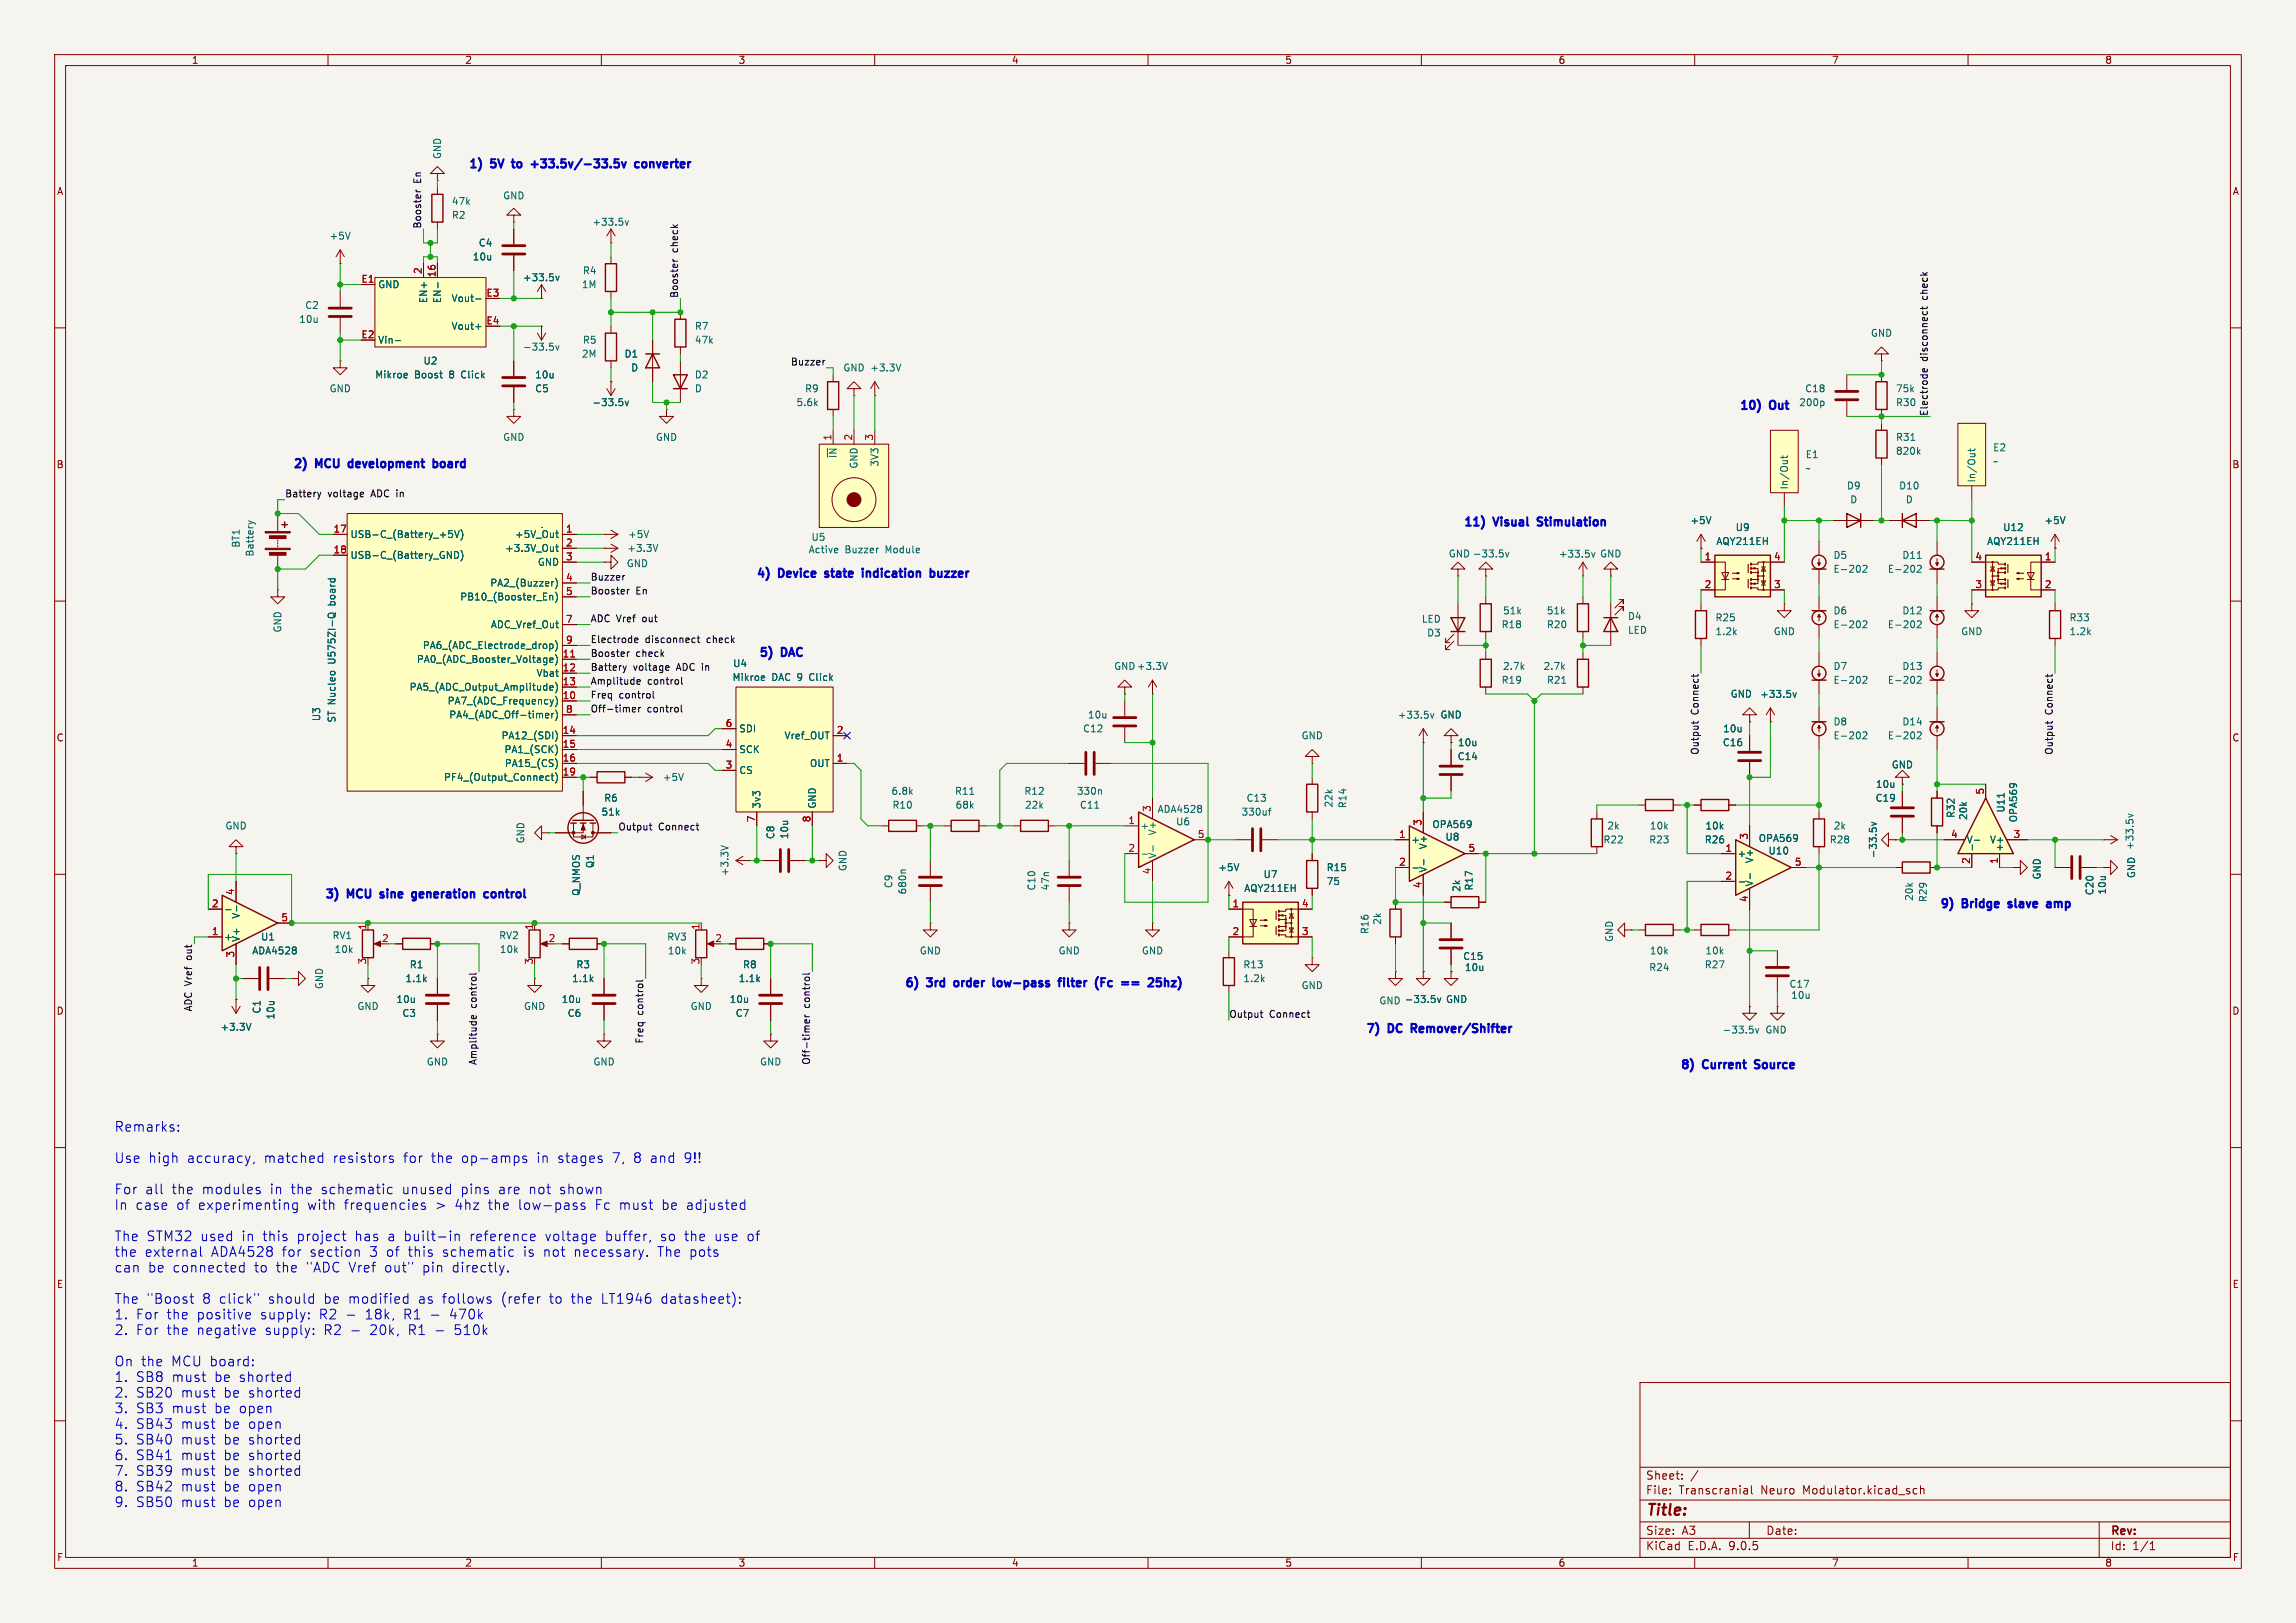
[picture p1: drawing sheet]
<svg xmlns="http://www.w3.org/2000/svg" width="420mm" height="297mm" viewBox="0 0 420 297" stroke-linecap="round" stroke-linejoin="round" font-family="sans-serif">
<defs><g id="words">
<text font-size="2.8" fill="#840000" x="301" y="277.9">Title:</text>
<g font-size="2.5" fill="#0000c2">
<text x="20.8" y="207.3">Remarks:</text>
<text x="20.8" y="213">Use</text>
<text x="27.1" y="213">high</text>
<text x="34.3" y="213">accuracy,</text>
<text x="48.5" y="213">matched</text>
<text x="61.2" y="213">resistors</text>
<text x="74.2" y="213">for</text>
<text x="79.4" y="213">the</text>
<text x="85" y="213">op-amps</text>
<text x="98.9" y="213">in</text>
<text x="102.9" y="213">stages</text>
<text x="113" y="213">7,</text>
<text x="117" y="213">8</text>
<text x="120.2" y="213">and</text>
<text x="126.5" y="213">9!!</text>
<text x="20.8" y="218.8">For</text>
<text x="20.8" y="221.6">In</text>
<text x="24.8" y="221.6">case</text>
<text x="26.5" y="218.8">all</text>
<text x="31.5" y="218.8">the</text>
<text x="32.3" y="221.6">of</text>
<text x="36.4" y="221.6">experimenting</text>
<text x="37.1" y="218.8">modules</text>
<text x="49.7" y="218.8">in</text>
<text x="53.6" y="218.8">the</text>
<text x="56.5" y="221.6">with</text>
<text x="59.2" y="218.8">schematic</text>
<text x="63.3" y="221.6">frequencies</text>
<text x="74.2" y="218.8">unused</text>
<text x="80.1" y="221.6">&gt;</text>
<text x="83.8" y="221.6">4hz</text>
<text x="85" y="218.8">pins</text>
<text x="90" y="221.6">the</text>
<text x="92" y="218.8">are</text>
<text x="95.7" y="221.6">low-pass</text>
<text x="97.7" y="218.8">not</text>
<text x="103.4" y="218.8">shown</text>
<text x="109.8" y="221.6">Fc</text>
<text x="114.4" y="221.6">must</text>
<text x="122.3" y="221.6">be</text>
<text x="126.9" y="221.6">adjusted</text>
<text x="20.8" y="227.4">The STM32</text>
<text x="36.7" y="227.4">used</text>
<text x="44.4" y="227.4">in</text>
<text x="48.3" y="227.4">this</text>
<text x="54.7" y="227.4">project</text>
<text x="65.4" y="227.4">has</text>
<text x="71.5" y="227.4">a built-in</text>
<text x="86.8" y="227.4">reference</text>
<text x="100.7" y="227.4">voltage</text>
<text x="111.8" y="227.4">buffer,</text>
<text x="122" y="227.4">so</text>
<text x="126.5" y="227.4">the</text>
<text x="132.2" y="227.4">use</text>
<text x="138.2" y="227.4">of</text>
<text x="20.8" y="230.2">the</text>
<text x="20.8" y="233.1">can</text>
<text x="26.5" y="230.2">external</text>
<text x="27" y="233.1">be</text>
<text x="31.7" y="233.1">connected</text>
<text x="38.7" y="230.2">ADA4528</text>
<text x="46.7" y="233.1">to</text>
<text x="50.8" y="233.1">the</text>
<text x="51.8" y="230.2">for</text>
<text x="56.4" y="233.1">&quot;ADC</text>
<text x="57" y="230.2">section</text>
<text x="64.3" y="233.1">Vref</text>
<text x="68" y="230.2">3</text>
<text x="71" y="233.1">out&quot;</text>
<text x="71.2" y="230.2">of</text>
<text x="75.3" y="230.2">this</text>
<text x="78" y="233.1">pin</text>
<text x="81.7" y="230.2">schematic</text>
<text x="83.6" y="233.1">directly.</text>
<text x="96.6" y="230.2">is</text>
<text x="100.4" y="230.2">not</text>
<text x="106.1" y="230.2">necessary.</text>
<text x="121.5" y="230.2">The pots</text>
<text x="20.8" y="238.8">The &quot;Boost</text>
<text x="37.1" y="238.8">8</text>
<text x="40.2" y="238.8">click&quot;</text>
<text x="49.3" y="238.8">should</text>
<text x="59.6" y="238.8">be</text>
<text x="64.2" y="238.8">modified</text>
<text x="77.1" y="238.8">as</text>
<text x="81.7" y="238.8">follows</text>
<text x="92.5" y="238.8">(refer</text>
<text x="101.5" y="238.8">to</text>
<text x="105.6" y="238.8">the</text>
<text x="111.2" y="238.8">LT1946</text>
<text x="122.2" y="238.8">datasheet):</text>
<text x="20.8" y="241.7">1.</text>
<text x="20.8" y="244.5">2.</text>
<text x="24.8" y="241.7">For</text>
<text x="24.8" y="244.5">For</text>
<text x="30.6" y="241.7">the</text>
<text x="30.6" y="244.5">the</text>
<text x="36.2" y="241.7">positive</text>
<text x="36.2" y="244.5">negative</text>
<text x="47.9" y="241.7">supply:</text>
<text x="48.7" y="244.5">supply:</text>
<text x="58.8" y="241.7">R2</text>
<text x="59.6" y="244.5">R2</text>
<text x="63.7" y="241.7">-</text>
<text x="64.6" y="244.5">-</text>
<text x="67.4" y="241.7">18k,</text>
<text x="68.2" y="244.5">20k,</text>
<text x="74.5" y="241.7">R1</text>
<text x="75.4" y="244.5">R1</text>
<text x="79.5" y="241.7">-</text>
<text x="80.3" y="244.5">-</text>
<text x="83.2" y="241.7">470k</text>
<text x="84" y="244.5">510k</text>
<text x="20.8" y="250.3">On the</text>
<text x="31.4" y="250.3">MCU board:</text>
<text x="20.8" y="253.1">1.</text>
<text x="20.8" y="256">2.</text>
<text x="24.8" y="253.1">SB8</text>
<text x="24.8" y="256">SB20</text>
<text x="31.5" y="253.1">must</text>
<text x="33.2" y="256">must</text>
<text x="39.4" y="253.1">be</text>
<text x="41.1" y="256">be</text>
<text x="44" y="253.1">shorted</text>
<text x="45.7" y="256">shorted</text>
<text x="20.8" y="258.8">3.</text>
<text x="20.8" y="261.7">4.</text>
<text x="24.8" y="258.8">SB3</text>
<text x="24.8" y="261.7">SB43</text>
<text x="31.5" y="258.8">must</text>
<text x="33.2" y="261.7">must</text>
<text x="39.4" y="258.8">be</text>
<text x="41.1" y="261.7">be</text>
<text x="44" y="258.8">open</text>
<text x="45.7" y="261.7">open</text>
<text x="20.8" y="264.6">5.</text>
<text x="20.8" y="267.4">6.</text>
<text x="24.8" y="264.6">SB40</text>
<text x="24.8" y="267.4">SB41</text>
<text x="33.2" y="264.6">must</text>
<text x="33.2" y="267.4">must</text>
<text x="41.1" y="264.6">be</text>
<text x="41.1" y="267.4">be</text>
<text x="45.7" y="264.6">shorted</text>
<text x="45.7" y="267.4">shorted</text>
<text x="20.8" y="270.3">7.</text>
<text x="20.8" y="273.2">8.</text>
<text x="24.8" y="270.3">SB39</text>
<text x="24.8" y="273.2">SB42</text>
<text x="33.2" y="270.3">must</text>
<text x="33.2" y="273.2">must</text>
<text x="41.1" y="270.3">be</text>
<text x="41.1" y="273.2">be</text>
<text x="45.7" y="270.3">shorted</text>
<text x="45.7" y="273.2">open</text>
<text x="20.8" y="276">9.</text>
<text x="24.8" y="276">SB50</text>
<text x="33.2" y="276">must</text>
<text x="41.1" y="276">be</text>
<text x="45.7" y="276">open</text>
</g>
<g font-size="2.1" fill="#0000c2">
<text x="85.5" y="31.3">1)</text>
<text x="89.9" y="31.3">5V</text>
<text x="94.7" y="31.3">to</text>
<text x="98.9" y="31.3">+33.5v/-33.5v</text>
<text x="118.8" y="31.3">converter</text>
<text x="318" y="75.5">10)</text>
<text x="323.9" y="75.5">Out</text>
<text x="53.4" y="86.2">2)</text>
<text x="57.9" y="86.2">MCU</text>
<text x="64.7" y="86.2">development</text>
<text x="81" y="86.2">board</text>
<text x="267.5" y="96.8">11)</text>
<text x="273.4" y="96.8">Visual</text>
<text x="282.2" y="96.8">Stimulation</text>
<text x="138.1" y="106.2">4)</text>
<text x="142.6" y="106.2">Device</text>
<text x="151.9" y="106.2">state</text>
<text x="159.5" y="106.2">indication</text>
<text x="172.8" y="106.2">buzzer</text>
<text x="138.6" y="120.7">5)</text>
<text x="143.1" y="120.7">DAC</text>
<text x="59.2" y="164.9">3)</text>
<text x="63.7" y="164.9">MCU</text>
<text x="70.5" y="164.9">sine</text>
<text x="77.2" y="164.9">generation</text>
<text x="91.2" y="164.9">control</text>
<text x="354.6" y="166.7">9)</text>
<text x="359.1" y="166.7">Bridge</text>
<text x="368.3" y="166.7">slave</text>
<text x="376.2" y="166.7">amp</text>
<text x="165.3" y="181.2">6)</text>
<text x="169.7" y="181.2">3rd</text>
<text x="175.5" y="181.2">order</text>
<text x="183.5" y="181.2">low-pass</text>
<text x="196.3" y="181.2">filter</text>
<text x="203.9" y="181.2">(Fc</text>
<text x="209.5" y="181.2">==</text>
<text x="215.3" y="181.2">25hz)</text>
<text x="249.6" y="189.6">7)</text>
<text x="254.1" y="189.6">DC</text>
<text x="259.1" y="189.6">Remover/Shifter</text>
<text x="307.1" y="196.2">8)</text>
<text x="311.6" y="196.2">Current</text>
<text x="322" y="196.2">Source</text>
</g>
<g font-size="2.1" fill="#840000">
<text x="301" y="273.7">File:</text>
<text x="301" y="271">Sheet:</text>
<text x="307.1" y="273.7">Transcranial</text>
<text x="322.2" y="273.7">Neuro</text>
<text x="330" y="273.7">Modulator.kicad_sch</text>
<text x="301" y="281.1">Size:</text>
<text x="307.6" y="281.1">A3</text>
<text x="323" y="281.1">Date:</text>
<text x="386" y="281.3">Rev:</text>
<text x="301" y="283.9">KiCad</text>
<text x="308.7" y="283.9">E.D.A.</text>
<text x="316.3" y="283.9">9.0.5</text>
<text x="386" y="283.9">Id:</text>
<text x="390.1" y="283.9">1/1</text>
</g>
<g font-size="1.8" fill="#840000">
<text x="35" y="11.9">1</text>
<text x="85" y="11.9">2</text>
<text x="135" y="11.9">3</text>
<text x="185" y="11.9">4</text>
<text x="235" y="11.9">5</text>
<text x="285" y="11.9">6</text>
<text x="335" y="11.9">7</text>
<text x="385" y="11.9">8</text>
<text x="10.3" y="35.9">A</text>
<text x="408.3" y="35.9">A</text>
<text x="10.3" y="85.9">B</text>
<text x="408.2" y="85.9">B</text>
<text x="10.3" y="135.9">C</text>
<text x="408.2" y="135.9">C</text>
<text x="10.3" y="185.9">D</text>
<text x="408.2" y="185.9">D</text>
<text x="10.3" y="235.9">E</text>
<text x="408.3" y="235.9">E</text>
<text x="10.3" y="285.9">F</text>
<text x="35" y="286.9">1</text>
<text x="85" y="286.9">2</text>
<text x="135" y="286.9">3</text>
<text x="185" y="286.9">4</text>
<text x="235" y="286.9">5</text>
<text x="285" y="286.9">6</text>
<text x="335" y="286.9">7</text>
<text x="385" y="286.9">8</text>
<text x="408.3" y="285.9">F</text>
</g>
<g font-size="1.8" fill="#006464">
<text x="80.9" y="29.2" transform="rotate(-90 80.9 29.2)">GND</text>
<text x="82.6" y="40.2">R2</text>
<text x="82.6" y="37.7">47k</text>
<text x="91.9" y="36.7">GND</text>
<text x="108.3" y="41.5">+33.5v</text>
<text x="60.2" y="44">+5V</text>
<text x="86.4" y="47.9">10u</text>
<text x="87.5" y="45.3">C4</text>
<text x="69.1" y="52.9">GND</text>
<text x="95.6" y="51.7">+33.5v</text>
<text x="106.3" y="52.9">1M</text>
<text x="106.5" y="50.4">R4</text>
<text x="54.6" y="59.3">10u</text>
<text x="55.7" y="56.7">C2</text>
<text x="78.3" y="55.6" transform="rotate(-90 78.3 55.6)">EN+</text>
<text x="80.9" y="55.6" transform="rotate(-90 80.9 55.6)">EN-</text>
<text x="82.5" y="55.5">Vout-</text>
<text x="69.1" y="63.1">Vin-</text>
<text x="82.5" y="60.6">Vout+</text>
<text x="95.6" y="64.4">-33.5v</text>
<text x="106.3" y="65.6">2M</text>
<text x="106.5" y="63.1">R5</text>
<text x="114.1" y="65.6">D1</text>
<text x="127" y="60.6">R7</text>
<text x="127" y="63.1">47k</text>
<text x="342.1" y="61.8">GND</text>
<text x="60.2" y="72">GND</text>
<text x="68.5" y="69.4">Mikroe</text>
<text x="75.8" y="69.4">Boost</text>
<text x="77.4" y="66.9">U2</text>
<text x="82.3" y="69.4">8</text>
<text x="84.7" y="69.4">Click</text>
<text x="97.8" y="72">C5</text>
<text x="97.8" y="69.4">10u</text>
<text x="115.4" y="68.2">D</text>
<text x="127" y="69.4">D2</text>
<text x="127" y="72">D</text>
<text x="147.2" y="72">R9</text>
<text x="154.2" y="68.2">GND +3.3V</text>
<text x="330.1" y="72">C18</text>
<text x="346.7" y="72">75k</text>
<text x="108.3" y="74.5">-33.5v</text>
<text x="145.6" y="74.5">5.6k</text>
<text x="329" y="74.5">200p</text>
<text x="346.7" y="74.5">R30</text>
<text x="91.9" y="80.9">GND</text>
<text x="119.9" y="80.9">GND</text>
<text x="153.3" y="83.9" transform="rotate(-90 153.3 83.9)">~{IN}</text>
<text x="346.7" y="80.9">R31</text>
<text x="346.7" y="83.4">820k</text>
<text x="364.5" y="82.8">E2</text>
<text x="157.1" y="85.9" transform="rotate(-90 157.1 85.9)">GND</text>
<text x="160.9" y="85.5" transform="rotate(-90 160.9 85.5)">3V3</text>
<text x="327.3" y="89.7" transform="rotate(-90 327.3 89.7)">In/Out</text>
<text x="330.2" y="84">E1</text>
<text x="330.2" y="86.6">~</text>
<text x="337.7" y="89.8">D9</text>
<text x="347.3" y="89.8">D10</text>
<text x="361.5" y="88.4" transform="rotate(-90 361.5 88.4)">In/Out</text>
<text x="364.5" y="85.3">~</text>
<text x="338.4" y="92.3">D</text>
<text x="348.5" y="92.3">D</text>
<text x="44" y="100.3" transform="rotate(-90 44 100.3)">BT1</text>
<text x="46.6" y="101.9" transform="rotate(-90 46.6 101.9)">Battery</text>
<text x="64" y="98.7">USB-C_(Battery_+5V)</text>
<text x="92.3" y="101.2">+3.3V_Out</text>
<text x="94.1" y="98.7">+5V_Out</text>
<text x="114.7" y="101.2">+3.3V</text>
<text x="114.8" y="98.7">+5V</text>
<text x="147.8" y="101.4">Active</text>
<text x="148.3" y="99.2">U5</text>
<text x="154.6" y="101.4">Buzzer</text>
<text x="162.1" y="101.4">Module</text>
<text x="309.1" y="96.1">+5V</text>
<text x="313.9" y="99.9">AQY211EH</text>
<text x="317.4" y="97.4">U9</text>
<text x="363.4" y="99.9">AQY211EH</text>
<text x="366.3" y="97.4">U12</text>
<text x="373.9" y="96.1">+5V</text>
<text x="64" y="102.5">USB-C_(Battery_GND)</text>
<text x="89.6" y="107.5">PA2_(Buzzer)</text>
<text x="98.3" y="103.7">GND</text>
<text x="114.5" y="104">GND</text>
<text x="264.9" y="102.2">GND -33.5v</text>
<text x="285.1" y="102.2">+33.5v</text>
<text x="292.6" y="102.2">GND</text>
<text x="335.3" y="102.5">D5</text>
<text x="335.3" y="105">E-202</text>
<text x="345.2" y="105">E-202</text>
<text x="347.9" y="102.5">D11</text>
<text x="61.6" y="110.5" transform="rotate(-90 61.6 110.5)">board</text>
<text x="84.1" y="110.1">PB10_(Booster_En)</text>
<text x="274.8" y="112.6">51k</text>
<text x="282.9" y="112.6">51k</text>
<text x="297.7" y="113.6">D4</text>
<text x="313.7" y="113.9">R25</text>
<text x="335.3" y="112.6">D6</text>
<text x="347.9" y="112.6">D12</text>
<text x="378.5" y="113.9">R33</text>
<text x="51.7" y="115.8" transform="rotate(-90 51.7 115.8)">GND</text>
<text x="77.2" y="119">PA6_(ADC_Electrode_drop)</text>
<text x="89.7" y="115.2">ADC_Vref_Out</text>
<text x="260" y="114.1">LED</text>
<text x="261" y="116.7">D3</text>
<text x="274.6" y="115.2">R18</text>
<text x="282.9" y="115.2">R20</text>
<text x="297.7" y="116.2">LED</text>
<text x="313.7" y="116.4">1.2k</text>
<text x="324.4" y="116.4">GND</text>
<text x="335.3" y="115.2">E-202</text>
<text x="345.2" y="115.2">E-202</text>
<text x="358.6" y="116.4">GND</text>
<text x="378.5" y="116.4">1.2k</text>
<text x="61.6" y="121.3" transform="rotate(-90 61.6 121.3)">U575ZI-Q</text>
<text x="76.2" y="121.5">PA0_(ADC_Booster_Voltage)</text>
<text x="98" y="124.1">Vbat</text>
<text x="133.9" y="124.8">Mikroe</text>
<text x="134" y="122.3">U4</text>
<text x="141.2" y="124.8">DAC 9</text>
<text x="148.4" y="124.8">Click</text>
<text x="203.7" y="122.8">GND+3.3V</text>
<text x="274.6" y="125.3">R19</text>
<text x="274.8" y="122.8">2.7k</text>
<text x="282.2" y="122.8">2.7k</text>
<text x="282.9" y="125.3">R21</text>
<text x="335.3" y="122.8">D7</text>
<text x="335.3" y="125.3">E-202</text>
<text x="345.2" y="125.3">E-202</text>
<text x="347.9" y="122.8">D13</text>
<text x="74.8" y="126.6">PA5_(ADC_Output_Amplitude)</text>
<text x="81.8" y="129.1">PA7_(ADC_Frequency)</text>
<text x="82.1" y="131.7">PA4_(ADC_Off-timer)</text>
<text x="198.9" y="131.7">10u</text>
<text x="255.6" y="131.7">+33.5v</text>
<text x="263.4" y="131.7">GND</text>
<text x="316.5" y="127.9">GND</text>
<text x="321.9" y="127.9">+33.5v</text>
<text x="58.8" y="132.1" transform="rotate(-90 58.8 132.1)">U3</text>
<text x="61.6" y="132.3" transform="rotate(-90 61.6 132.3)">ST Nucleo</text>
<text x="91.6" y="135.5">PA12_(SDI)</text>
<text x="135.1" y="134.2">SDI</text>
<text x="143.4" y="135.5">Vref_OUT</text>
<text x="198" y="134.2">C12</text>
<text x="238" y="135.5">GND</text>
<text x="266.6" y="136.8">10u</text>
<text x="315" y="136.8">C16</text>
<text x="315.1" y="134.2">10u</text>
<text x="335.3" y="132.9">D8</text>
<text x="335.3" y="135.5">E-202</text>
<text x="345.2" y="135.5">E-202</text>
<text x="347.9" y="132.9">D14</text>
<text x="81.1" y="143.1">PF4_(Output_Connect)</text>
<text x="92.2" y="138">PA1_(SCK)</text>
<text x="92.2" y="140.6">PA15_(CS)</text>
<text x="121.2" y="143.1">+5V</text>
<text x="135.1" y="141.8">CS</text>
<text x="135.1" y="138">SCK</text>
<text x="148.1" y="140.6">OUT</text>
<text x="266.5" y="139.3">C14</text>
<text x="345.9" y="140.8">GND</text>
<text x="109.9" y="149.5">51k</text>
<text x="110.4" y="146.9">R6</text>
<text x="139.3" y="148.1" transform="rotate(-90 139.3 148.1)">3v3</text>
<text x="149.5" y="148.1" transform="rotate(-90 149.5 148.1)">GND</text>
<text x="163" y="145.6">6.8k</text>
<text x="163.2" y="148.2">R10</text>
<text x="174.6" y="145.6">R11</text>
<text x="174.7" y="148.2">68k</text>
<text x="187.3" y="145.6">R12</text>
<text x="187.4" y="148.2">22k</text>
<text x="196.9" y="145.6">330n</text>
<text x="197.4" y="148.2">C11</text>
<text x="211.7" y="148.9">ADA4528</text>
<text x="227" y="149.5">330uf</text>
<text x="227.9" y="146.9">C13</text>
<text x="243.9" y="147.9" transform="rotate(-90 243.9 147.9)">22k</text>
<text x="246.5" y="148" transform="rotate(-90 246.5 148)">R14</text>
<text x="343" y="146.9">C19</text>
<text x="343" y="144.4">10u</text>
<text x="357.7" y="149.8" transform="rotate(-90 357.7 149.8)">R32</text>
<text x="366.9" y="148.8" transform="rotate(-90 366.9 148.8)">U11</text>
<text x="41.1" y="152">GND</text>
<text x="96.1" y="154.4" transform="rotate(-90 96.1 154.4)">GND</text>
<text x="141.8" y="153.7" transform="rotate(-90 141.8 153.7)">C8</text>
<text x="144.4" y="153.7" transform="rotate(-90 144.4 153.7)">10u</text>
<text x="208.5" y="152">+</text>
<text x="211.7" y="153" transform="rotate(-90 211.7 153)">V+</text>
<text x="215" y="151.2">U6</text>
<text x="258.1" y="154.5">+</text>
<text x="261.2" y="155.5" transform="rotate(-90 261.2 155.5)">V+</text>
<text x="261.9" y="151.7">OPA569</text>
<text x="264.3" y="154">U8</text>
<text x="293.2" y="154.5">R22</text>
<text x="293.9" y="152">2k</text>
<text x="301.6" y="154.5">R23</text>
<text x="301.7" y="152">10k</text>
<text x="311.7" y="154.5">R26</text>
<text x="311.9" y="152">10k</text>
<text x="321.6" y="154.3">OPA569</text>
<text x="334.6" y="154.5">R28</text>
<text x="335.3" y="152">2k</text>
<text x="359.7" y="154.5">V-</text>
<text x="360" y="150.2" transform="rotate(-90 360 150.2)">20k</text>
<text x="363.9" y="154.5">V+</text>
<text x="366.6" y="156" transform="rotate(-90 366.6 156)">+</text>
<text x="369.2" y="150.6" transform="rotate(-90 369.2 150.6)">OPA569</text>
<text x="108.8" y="159" transform="rotate(-90 108.8 159)">Q1</text>
<text x="133.5" y="160.4" transform="rotate(-90 133.5 160.4)">+3.3V</text>
<text x="155" y="159.5" transform="rotate(-90 155 159.5)">GND</text>
<text x="211.7" y="157.2" transform="rotate(-90 211.7 157.2)">V-</text>
<text x="222.8" y="159.6">+5V</text>
<text x="231" y="160.9">U7</text>
<text x="242.6" y="159.6">R15</text>
<text x="261.2" y="159.8" transform="rotate(-90 261.2 159.8)">V-</text>
<text x="317.8" y="157.1">+</text>
<text x="320.9" y="158.1" transform="rotate(-90 320.9 158.1)">V+</text>
<text x="323.4" y="156.6">U10</text>
<text x="343.5" y="157.2" transform="rotate(-90 343.5 157.2)">-33.5v</text>
<text x="373.5" y="161" transform="rotate(-90 373.5 161)">GND</text>
<text x="390.8" y="160.8" transform="rotate(-90 390.8 160.8)">GND +33.5v</text>
<text x="390.8" y="160.8" transform="rotate(-90 390.8 160.8)">GND</text>
<text x="106.3" y="164" transform="rotate(-90 106.3 164)">Q_NMOS</text>
<text x="163.4" y="162.6" transform="rotate(-90 163.4 162.6)">C9</text>
<text x="166" y="163.8" transform="rotate(-90 166 163.8)">680n</text>
<text x="189.6" y="163.1" transform="rotate(-90 189.6 163.1)">C10</text>
<text x="192.1" y="163.1" transform="rotate(-90 192.1 163.1)">47n</text>
<text x="227.5" y="163.4">AQY211EH</text>
<text x="242.6" y="162.2">75</text>
<text x="267.3" y="163.3" transform="rotate(-90 267.3 163.3)">2k</text>
<text x="269.6" y="163.1" transform="rotate(-90 269.6 163.1)">R17</text>
<text x="320.9" y="162.3" transform="rotate(-90 320.9 162.3)">V-</text>
<text x="350.1" y="164.9" transform="rotate(-90 350.1 164.9)">20k</text>
<text x="352.7" y="165.2" transform="rotate(-90 352.7 165.2)">R29</text>
<text x="383.1" y="163.9" transform="rotate(-90 383.1 163.9)">C20</text>
<text x="385.4" y="163.8" transform="rotate(-90 385.4 163.8)">10u</text>
<text x="40.9" y="172.3">+</text>
<text x="44" y="172.5" transform="rotate(-90 44 172.5)">V+</text>
<text x="44" y="168.2" transform="rotate(-90 44 168.2)">V-</text>
<text x="47.7" y="172.3">U1</text>
<text x="60.7" y="172.1">RV1</text>
<text x="91.2" y="172.1">RV2</text>
<text x="121.9" y="172.3">RV3</text>
<text x="250.5" y="171" transform="rotate(-90 250.5 171)">R16</text>
<text x="252.8" y="169.3" transform="rotate(-90 252.8 169.3)">2k</text>
<text x="295.2" y="172.5" transform="rotate(-90 295.2 172.5)">GND</text>
<text x="46" y="174.9">ADA4528</text>
<text x="61.1" y="174.6">10k</text>
<text x="74.1" y="179.9">1.1k</text>
<text x="74.9" y="177.4">R1</text>
<text x="91.3" y="174.6">10k</text>
<text x="104.6" y="179.9">1.1k</text>
<text x="105.3" y="177.4">R3</text>
<text x="122.1" y="174.9">10k</text>
<text x="135" y="179.9">1.1k</text>
<text x="135.8" y="177.4">R8</text>
<text x="168.1" y="174.9">GND</text>
<text x="193.5" y="174.9">GND</text>
<text x="208.8" y="174.9">GND</text>
<text x="227.3" y="179.9">1.2k</text>
<text x="227.3" y="177.4">R13</text>
<text x="267.5" y="175.9">C15</text>
<text x="267.9" y="177.9">10u</text>
<text x="301.6" y="177.9">R24</text>
<text x="301.7" y="174.9">10k</text>
<text x="311.7" y="177.4">R27</text>
<text x="311.9" y="174.9">10k</text>
<text x="47.9" y="185.6" transform="rotate(-90 47.9 185.6)">C1</text>
<text x="59.3" y="181.1" transform="rotate(-90 59.3 181.1)">GND</text>
<text x="65.3" y="185">GND</text>
<text x="72.4" y="183.7">10u</text>
<text x="95.8" y="185">GND</text>
<text x="102.6" y="183.7">10u</text>
<text x="126.2" y="185">GND</text>
<text x="133.4" y="183.7">10u</text>
<text x="238" y="181.2">GND</text>
<text x="252.2" y="184">GND -33.5v</text>
<text x="256.9" y="183.7">-33.5v</text>
<text x="264.4" y="183.7">GND</text>
<text x="327.2" y="180.9">C17</text>
<text x="327.6" y="183">10u</text>
<text x="40.2" y="188.8">+3.3V</text>
<text x="50.4" y="186.7" transform="rotate(-90 50.4 186.7)">10u</text>
<text x="73.5" y="186.3">C3</text>
<text x="103.7" y="186.3">C6</text>
<text x="134.5" y="186.3">C7</text>
<text x="315" y="189.3">-33.5v</text>
<text x="322.8" y="189.3">GND</text>
<text x="78" y="195.2">GND</text>
<text x="108.5" y="195.2">GND</text>
<text x="138.9" y="195.2">GND</text>
</g>
<g font-size="1.8" fill="#0f0f0f">
<text x="77.1" y="33.5" transform="rotate(-90 77.1 33.5)">En</text>
<text x="77.1" y="41.9" transform="rotate(-90 77.1 41.9)">Booster</text>
<text x="124.1" y="46.2" transform="rotate(-90 124.1 46.2)">check</text>
<text x="124.1" y="54.6" transform="rotate(-90 124.1 54.6)">Booster</text>
<text x="352.7" y="54.7" transform="rotate(-90 352.7 54.7)">check</text>
<text x="144.6" y="67">Buzzer</text>
<text x="352.7" y="66.1" transform="rotate(-90 352.7 66.1)">disconnect</text>
<text x="352.7" y="76.2" transform="rotate(-90 352.7 76.2)">Electrode</text>
<text x="52.1" y="91.1">Battery</text>
<text x="60" y="91.1">voltage</text>
<text x="68" y="91.1">ADC in</text>
<text x="107.9" y="106.3">Buzzer</text>
<text x="107.9" y="114">ADC Vref</text>
<text x="107.9" y="108.9">Booster</text>
<text x="116.3" y="108.9">En</text>
<text x="117.6" y="114">out</text>
<text x="107.9" y="117.8">Electrode</text>
<text x="118" y="117.8">disconnect</text>
<text x="129.4" y="117.8">check</text>
<text x="107.9" y="120.3">Booster</text>
<text x="107.9" y="122.8">Battery</text>
<text x="107.9" y="125.4">Amplitude</text>
<text x="115.8" y="122.8">voltage</text>
<text x="116.3" y="120.3">check</text>
<text x="118.4" y="125.4">control</text>
<text x="123.9" y="122.8">ADC in</text>
<text x="107.9" y="127.9">Freq</text>
<text x="107.9" y="130.5">Off-timer</text>
<text x="113.2" y="127.9">control</text>
<text x="118.4" y="130.5">control</text>
<text x="310.8" y="130.8" transform="rotate(-90 310.8 130.8)">Connect</text>
<text x="375.6" y="130.8" transform="rotate(-90 375.6 130.8)">Connect</text>
<text x="310.8" y="138.2" transform="rotate(-90 310.8 138.2)">Output</text>
<text x="375.6" y="138.2" transform="rotate(-90 375.6 138.2)">Output</text>
<text x="113" y="152.1">Output</text>
<text x="120.4" y="152.1">Connect</text>
<text x="35.2" y="175.5" transform="rotate(-90 35.2 175.5)">out</text>
<text x="35.2" y="185.2" transform="rotate(-90 35.2 185.2)">ADC Vref</text>
<text x="87.3" y="184.5" transform="rotate(-90 87.3 184.5)">control</text>
<text x="117.8" y="185.8" transform="rotate(-90 117.8 185.8)">control</text>
<text x="148.2" y="184.5" transform="rotate(-90 148.2 184.5)">control</text>
<text x="117.8" y="191.1" transform="rotate(-90 117.8 191.1)">Freq</text>
<text x="224.8" y="186.3">Output</text>
<text x="232.2" y="186.3">Connect</text>
<text x="87.3" y="195" transform="rotate(-90 87.3 195)">Amplitude</text>
<text x="148.2" y="194.9" transform="rotate(-90 148.2 194.9)">Off-timer</text>
</g>
<g font-size="1.8" fill="#a90000">
<text x="66" y="51.8">E1</text>
<text x="77.2" y="50.2" transform="rotate(-90 77.2 50.2)">2</text>
<text x="79.8" y="50.8" transform="rotate(-90 79.8 50.8)">16</text>
<text x="88.9" y="59.4">E4</text>
<text x="88.9" y="54.4">E3</text>
<text x="66" y="62">E2</text>
<text x="152.1" y="80.7" transform="rotate(-90 152.1 80.7)">1</text>
<text x="156" y="80.7" transform="rotate(-90 156 80.7)">2</text>
<text x="159.8" y="80.7" transform="rotate(-90 159.8 80.7)">3</text>
<text x="60.9" y="97.5">17</text>
<text x="60.9" y="101.3">18</text>
<text x="103.4" y="97.5">1</text>
<text x="103.4" y="100.1">2</text>
<text x="103.4" y="102.6">3</text>
<text x="103.4" y="106.4">4</text>
<text x="311.7" y="102.6">1</text>
<text x="311.7" y="107.7">2</text>
<text x="324.4" y="102.6">4</text>
<text x="324.4" y="107.7">3</text>
<text x="361.2" y="102.6">4</text>
<text x="361.2" y="107.7">3</text>
<text x="373.9" y="102.6">1</text>
<text x="373.9" y="107.7">2</text>
<text x="103.4" y="109">5</text>
<text x="103.4" y="114">7</text>
<text x="103.4" y="117.9">9</text>
<text x="102.8" y="120.4">11</text>
<text x="102.8" y="122.9">12</text>
<text x="102.8" y="125.5">13</text>
<text x="102.8" y="128">10</text>
<text x="103.4" y="130.6">8</text>
<text x="102.8" y="134.4">14</text>
<text x="102.8" y="136.9">15</text>
<text x="132.6" y="136.9">4</text>
<text x="132.6" y="133.1">6</text>
<text x="153" y="134.4">2</text>
<text x="102.8" y="139.4">16</text>
<text x="102.8" y="142">19</text>
<text x="132.6" y="140.7">3</text>
<text x="153" y="139.4">1</text>
<text x="210.6" y="148.7" transform="rotate(-90 210.6 148.7)">3</text>
<text x="363" y="145.5" transform="rotate(-90 363 145.5)">5</text>
<text x="138.2" y="150.6" transform="rotate(-90 138.2 150.6)">7</text>
<text x="148.3" y="150.6" transform="rotate(-90 148.3 150.6)">8</text>
<text x="206.3" y="150.9">1</text>
<text x="206.3" y="156">2</text>
<text x="219" y="153.4">5</text>
<text x="255.8" y="153.4">1</text>
<text x="260.1" y="151.2" transform="rotate(-90 260.1 151.2)">3</text>
<text x="268.5" y="156">5</text>
<text x="315.5" y="156">1</text>
<text x="319.8" y="153.7" transform="rotate(-90 319.8 153.7)">3</text>
<text x="356.8" y="153.4">4</text>
<text x="368.2" y="153.4">3</text>
<text x="210.6" y="160.1" transform="rotate(-90 210.6 160.1)">4</text>
<text x="255.8" y="158.5">2</text>
<text x="315.5" y="161">2</text>
<text x="328.2" y="158.5">5</text>
<text x="360.4" y="158.2" transform="rotate(-90 360.4 158.2)">2</text>
<text x="365.5" y="158.2" transform="rotate(-90 365.5 158.2)">1</text>
<text x="38.7" y="166.1">2</text>
<text x="42.9" y="163.9" transform="rotate(-90 42.9 163.9)">4</text>
<text x="225.4" y="166.1">1</text>
<text x="238.1" y="166.1">4</text>
<text x="260.1" y="162.6" transform="rotate(-90 260.1 162.6)">4</text>
<text x="319.8" y="165.2" transform="rotate(-90 319.8 165.2)">4</text>
<text x="38.7" y="171.2">1</text>
<text x="51.4" y="168.7">5</text>
<text x="67.1" y="170.3" transform="rotate(-90 67.1 170.3)">1</text>
<text x="69.8" y="172.5">2</text>
<text x="97.5" y="170.3" transform="rotate(-90 97.5 170.3)">1</text>
<text x="100.3" y="172.5">2</text>
<text x="128" y="170.3" transform="rotate(-90 128 170.3)">1</text>
<text x="130.7" y="172.5">2</text>
<text x="225.4" y="171.2">2</text>
<text x="238.1" y="171.2">3</text>
<text x="42.9" y="175.3" transform="rotate(-90 42.9 175.3)">3</text>
<text x="67.1" y="176.6" transform="rotate(-90 67.1 176.6)">3</text>
<text x="97.5" y="176.6" transform="rotate(-90 97.5 176.6)">3</text>
<text x="128" y="176.6" transform="rotate(-90 128 176.6)">3</text>
</g>
</g></defs>
<path d="M0 0h420v297h-420z" fill="#f5f4ef" stroke="#f5f4ef" stroke-width=".18"/>
<g fill="none" stroke="#840000" stroke-width=".18">
<path d="M10 10h400v277h-400zM12 12h396v273h-396zM60 10v2M110 10v2M160 10v2M210 10v2M260 10v2M310 10v2M360 10v2M10 60h2M408 60h2M10 110h2"/>
<path d="M50.8 108v1.2h1.3l-1.3 1.3-1.3-1.3h1.3M50.8 108h.1M408 110h2M10 160h2M408 160h2M72.4 172.7h1.3M78.7 172.7h1.3M80 179.1v2.8M128.3 168.9v1.3M129.8 172.7h1M255.3 177.8v1.3h-1.3l1.3 1.2 1.2-1.2h-1.2M255.3 177.8h.1"/>
<path d="M297.2 170.2v1.3l-1.3-1.3 1.3-1.3v1.3h1.2M298.4 170.2h.1M80 189.2v1.3h1.3l-1.3 1.3-1.3-1.3h1.3M80 189.2h.1M80 183.9v2.8M10 210h2M408 210h2M300 253h108v32h-108zM10 260h2M300 278.5h108M300 274.5h108M300 268.5h108"/>
<path d="M305.5 273.2v.2M305.5 272.5v.1M307.7 270.5v.2M307.7 269.8v.1M310.6 269.1l-1.3 1.9M319 272.5h.6l.1 .9M319 273.3h.7M319.7 272.7l-.7 .2M320 278.5v3M320.4 271.9v1.3l.2 .2M350.7 272.5l-.5-.1-.3 .3v.4l.2 .2h.6M351.3 272.5l.2-.1 .4 .1v.9"/>
<path d="M351.3 271.9v1.5M384 278.5v6.5M408 260h2M60 285v2M110 285v2M160 285v2M210 285v2M260 285v2M300 281.5h108M310 285v2M360 285v2M393.3 283.6h.9"/>
<path d="M393.3 282.5l.4-.4v1.5"/>
</g>
<path d="M78 183.6h4M78 182.1h4" fill="none" stroke="#840000" stroke-width=".51"/>
<path d="M73.7 171.7h5v2h-5zM127.3 170.2h2v5.1h-2z" fill="none" stroke="#840000" stroke-width=".25"/>
<path d="M129.4 172.7l1.2-.5v1z" fill="#840000" stroke="#840000" stroke-width=".18"/>
<path d="M40.6 163.8l10.2 5.1-10.2 5.1z" fill="#ffffc2"/>
<path d="M301 146.3h5.1v2h-5.1zM40.6 163.8l10.2 5.1-10.2 5.1zM66.3 170.2h2v5.1h-2z" fill="none" stroke="#840000" stroke-width=".25"/>
<g fill="none" stroke="#840000" stroke-width=".18">
<path d="M299.7 147.3h1.3M306.1 147.3h1.2M38.1 171.5h2.5M38.1 166.4h2.5M43.2 161.3v3.8M43.2 172.7v3.8M50.8 168.9h2.5M53.3 179.1h1.3v1.2l1.3-1.2-1.3-1.3v1.3M53.3 179.1h.1M67.3 179.1v1.2h1.3l-1.3 1.3-1.3-1.3h1.3M67.3 179.1h.1M67.3 168.9v1.3"/>
<path d="M68.8 172.7h1M325.1 174v2.8M325.1 178.8v2.8M42.4 184.2l.8 1.2M43.2 182.9h.1M43.2 182.9v2.5M43.9 184.2l-.7 1.2M320 184.2v1.2h-1.2l1.2 1.3 1.3-1.3h-1.3M320 184.2h.1M325.1 184.2v1.2h-1.3l1.3 1.3 1.3-1.3h-1.3M325.1 184.2h.1"/>
</g>
<path d="M41.3 166.5h1M43.3 165.8v.9M54.1 173.4v.3M54.1 174v.4M45.9 187.3l-.4 1.2M320 187.8h.6M320.5 188.3l.2 .2v.3l-.2 .2M321.1 188.2l.3 .8 .3-.8" fill="none" stroke="#006464" stroke-width=".18"/>
<path d="M68.5 172.7l1.1-.5v1z" fill="#840000" stroke="#840000" stroke-width=".18"/>
<path d="M323.1 177h4.1M323.1 178.6h4.1" fill="none" stroke="#840000" stroke-width=".51"/>
<path d="M317.5 153.7l10.2 5.1-10.2 5z" fill="#ffffc2"/>
<g fill="none" stroke="#840000" stroke-width=".25">
<path d="M343.2 69.9h2v5h-2zM343.2 78.7h2v5.1h-2zM331.5 104.1h2.5M311.1 146.3h5.1v2h-5.1zM317.5 153.7l10.2 5.1-10.2 5zM311.1 169.2h5.1v2h-5.1z"/>
<circle cx="332.7" cy="102.9" r="1.27"/>
</g>
<g fill="none" stroke="#840000" stroke-width=".18">
<path d="M344.2 64.8h-1.3l1.3-1.3 1.2 1.3h-1.2v1.2M344.2 66h.1M344.2 68.6v1.3M344.2 74.9v1.3M344.2 77.5v1.2M332.7 99.1v2.5M344.2 83.8v1.3M332.7 102.2v.8M332.7 104.1v2.6M309.9 147.3h1.2M315 156.2h2.5M316.2 147.3h1.3"/>
<path d="M320 151.1v3.8M327.7 158.8h2.5M309.9 170.2h1.2M315 161.3h2.5M316.2 170.2h1.3M320 162.6v3.8"/>
</g>
<path d="M349.5 80.6h.8M350.9 82.6l.3 .5M351.2 82.3l-.4 .5M340.8 103.6l.5-.2 .2 .4-.8 .9h.8M320.1 159.8v1M318.2 161.4h.9" fill="none" stroke="#006464" stroke-width=".18"/>
<path d="M332.5 103h.5l-.3 .5z" fill="#840000" stroke="#840000" stroke-width=".18"/>
<path d="M323.8 78.7h5.1v11.5h-5.1z" fill="#ffffc2"/>
<path d="M323.8 78.7h5.1v11.5h-5.1zM337.8 68.6v2.8M337.8 73.4v2.8M326.4 90.2v2.5" fill="none" stroke="#840000" stroke-width=".18"/>
<path d="M333.4 73.4l.3 .2v.4l-.3 .2M326.1 83.4v.5M327 83.4l-.2 .3h-1.1" fill="none" stroke="#006464" stroke-width=".18"/>
<path d="M335.8 71.6h4.1M335.8 73.2h4.1" fill="none" stroke="#840000" stroke-width=".51"/>
<path d="M358.1 77.5h5.1v11.4h-5.1z" fill="#ffffc2"/>
<g fill="none" stroke="#840000" stroke-width=".18">
<path d="M80 31.8h1.3l-1.3-1.3-1.3 1.3h1.3v1.2M80 33h.1M80 34.3v1.3M94 39.4h-1.3l1.3-1.3 1.2 1.3h-1.2v1.2M80 40.6v1.3M94 40.6h.1M94 41.9v2.8M94 46.7v2.8M111.8 44.5h.1M111.8 41.9v2.6M111.8 47v1.3M111.8 53.3v1.3"/>
<path d="M111.8 41.9l-.8 1.3M111.8 41.9l.7 1.3M119.4 62.2v7.7M121.9 74.9v1.3h1.3l-1.3 1.3-1.3-1.3h1.3M121.9 74.9h.1M124.5 66v7.7M358.1 77.5h5.1v11.4h-5.1zM335.3 95.3h7.6M345.4 95.3h7.7M354.3 99.1v2.5M360.7 88.9v2.5M265.9 117.3l-1.5 1.6v-.8v.8h.8"/>
<path d="M265.9 116.1l-1.5 1.5v-.8v.8h.8M266.7 104.1h-1.3l1.3-1.2 1.3 1.2h-1.3v1.3M266.7 105.4h.1M266.7 110.5v7.6M271.8 104.1h1.2l-1.2-1.2-1.3 1.2h1.3v1.3M271.8 105.4h.1M271.8 109.2v1.3M271.8 115.6v1.2M271.8 119.4v1.3M289.6 105.4h.1M289.6 102.9v2.5M289.6 109.2v1.3"/>
<path d="M289.6 115.6v1.2M289.6 119.4v1.3M289.6 102.9l.7 1.2M289.6 102.9l-.8 1.2M294.6 104.1h1.3l-1.3-1.2-1.2 1.2h1.2v1.3M294.6 105.4h.1M294.6 110.5v7.6M296.2 109.7h.7v.8v-.8l-1.5 1.6M296.2 111h.7v.8v-.8l-1.5 1.5M354.3 102.2v.8M354.3 104.1v2.6M260.3 135.9h.1"/>
<path d="M260.3 133.4l-.7 1.2M260.3 133.4l.8 1.2M260.3 133.4v2.5M265.4 134.6h1.3l-1.3-1.2-1.2 1.2h1.2v1.3M265.4 135.9h.1M271.8 125.7v1.3M289.6 125.7v1.3M292.1 148.6v1.3M292.1 154.9v1.3M368.3 158.8h1.3v1.2l1.2-1.2-1.2-1.3v1.3M368.3 158.8h.1M375.9 158.8h2.8"/>
<path d="M380.7 158.8h2.8M384.8 153.7h.1M384.8 158.8h1.3v-1.3l1.2 1.3-1.2 1.2v-1.2M384.8 158.8h.1M384.8 153.7h2.5M386.1 152.9l1.2 .8M387.3 153.7l-1.2 .7M110.5 189.2v1.3h1.3l-1.3 1.3-1.3-1.3h1.3M110.5 189.2h.1"/>
</g>
<path d="M114.4 40.4l.3 .8 .3-.8M360.4 82.1v.5M361.3 82.1l-.2 .3h-1.1M274.3 100.7h.6M274.7 101.1l.3 .3v.3l-.3 .2M275.4 101.1l.3 .8 .3-.8M291.1 101.1l.3 .9 .3-.9M350.7 102.2h.7M350.7 103.6l.5-.2 .2 .4-.7 .9h.7M261.7 130.6l.3 .8 .3-.8M285.7 125h.7M389.3 148.9l.9 .3-.9 .3" fill="none" stroke="#006464" stroke-width=".18"/>
<g fill="none" stroke="#840000" stroke-width=".25">
<path d="M79 35.6h2v5h-2zM110.7 48.3h2.1v5h-2.1zM118.1 64.8h2.5M119.4 64.8l1.2 2.5h-2.5zM123.2 68.6h2.5l-1.2 2.5zM123.2 71.1h2.5M337.8 94l2.6 1.3-2.6 1.2zM340.4 94v2.5M348 95.3l2.5-1.3v2.5zM348 94v2.5M265.4 113h2.6l-1.3 2.6zM265.4 115.6h2.6"/>
<path d="M270.8 110.5h2v5.1h-2zM288.5 110.5h2.1v5.1h-2.1zM293.4 113h2.5M294.6 113l1.3 2.6h-2.5zM353.1 104.1h2.5M270.8 120.7h2v5h-2zM288.5 120.7h2.1v5h-2.1zM291.1 149.9h2v5h-2z"/>
<circle cx="354.3" cy="102.9" r="1.27"/>
</g>
<path d="M354.1 103h.5l-.3 .5z" fill="#840000" stroke="#840000" stroke-width=".18"/>
<path d="M91.9 45h4.1M91.9 46.5h4.1M379 156.7v4.1M380.5 156.7v4.1" fill="none" stroke="#840000" stroke-width=".51"/>
<path d="M363.2 146.1l5.1 10.1h-10.2z" fill="#ffffc2"/>
<path d="M123.4 58.4h2.1v5.1h-2.1zM110.7 61h2.1v5h-2.1zM162.6 150.1h5v2h-5zM239 143.5h2v5.1h-2zM331.7 149.9h2.1v5h-2.1zM348 157.7h5.1v2.1h-5.1zM353.3 146.1h2v5h-2zM363.2 146.1l5.1 10.1h-10.2z" fill="none" stroke="#840000" stroke-width=".25"/>
<g fill="none" stroke="#840000" stroke-width=".18">
<path d="M99.1 59.7h.1M99.1 54.6h.1M99.1 52.1v2.5M99.1 59.7v2.5M99.1 52.1l-.8 1.2M99.1 52.1l.7 1.2M111.8 59.7v1.3M124.5 57.2v1.2M94 74.9v1.3h1.2l-1.2 1.3-1.3-1.3h1.3M94 74.9h.1M94 66v2.8M94 70.9v2.8"/>
<path d="M98.3 61l.8 1.2M99.8 61l-.7 1.2M111 71.1l.8 1.3M111.8 69.9h.1M111.8 66v1.3M111.8 69.9v2.5M112.5 71.1l-.7 1.3M124.5 63.5v1.3M160 72.4h.1M160 69.9l-.7 1.2M160 69.9l.8 1.2M160 69.9v2.5"/>
<path d="M240 138.4h-1.2l1.2-1.2 1.3 1.2h-1.3v1.3M240 139.7h.1M265.4 137.2v2.8M161.3 151.1h1.3M167.6 151.1h1.3M170.2 157.5v2.8M240 142.2v1.3M240 148.6v1.3M265.4 142v2.8M332.7 148.6v1.3M332.7 154.9v1.3M345.4 153.7v-1.3l-1.2 1.3 1.2 1.2v-1.2h1.3"/>
<path d="M346.7 153.7h.1M346.7 158.8h1.3M348 142.2h1.2l-1.2-1.2-1.3 1.2h1.3v1.3M348 143.5h.1M348 144.8v2.8M348 149.6v2.8M353.1 158.8h1.2M354.3 144.8v1.3M354.3 151.1v1.3M355.6 153.7h3.8M360.7 156.2v2.6M363.2 143.5v2.6"/>
<path d="M365.8 156.2v2.6M367 153.7h3.8M170.2 162.3v2.8M260.3 177.8v1.3h1.3l-1.3 1.2-1.2-1.2h1.2M260.3 177.8h.1M265.4 177.8v1.3h1.3l-1.3 1.2-1.2-1.2h1.2M265.4 177.8h.1"/>
</g>
<g fill="none" stroke="#006464" stroke-width=".18">
<path d="M101.7 50.5l.3 .9 .3-.9M100.6 62.8h.6M101 63.3l.2 .2v.3l-.2 .3M101.7 63.2l.3 .9 .3-.9M113.3 73h.6M113.7 73.5l.2 .2v.3l-.2 .2M114.4 73.4l.3 .8 .3-.8M164.8 66.6l-.5 1.3M165.7 159.2h-.7l-.2 .2M342 151.6v.6M342.4 150.5l.8 .3-.8 .3M342.4 151.7l.3-.2h.3l.2 .2"/>
<path d="M360.8 154.6v1M361.2 153.8h.9M366.6 145.2v.7M261.9 182.2h.6M262.3 182.7l.2 .2v.3l-.2 .3M263 182.6l.3 .9 .3-.9"/>
</g>
<path d="M91.9 70.6h4.1M91.9 69.1h4.1M263.4 141.7h4.1M263.4 140.2h4.1M345.9 149.4h4.1M345.9 147.8h4.1M168.1 160.5h4.1M168.1 162.1h4.1" fill="none" stroke="#840000" stroke-width=".51"/>
<path d="M257.8 151.1l10.2 5.1-10.2 5.1z" fill="#ffffc2"/>
<path d="M239 157.5h2v5.1h-2zM257.8 151.1l10.2 5.1-10.2 5.1zM223.8 175.3h2v5h-2zM254.3 166.4h2v5.1h-2zM265.4 164.1h5.1v2h-5.1z" fill="none" stroke="#840000" stroke-width=".25"/>
<g fill="none" stroke="#840000" stroke-width=".18">
<path d="M195.6 157.5v2.8M240 156.2v1.3M255.3 153.7h2.5M255.3 158.8h2.5M260.3 148.6v3.8M268 156.2h2.5M170.2 168.9v1.3h1.2l-1.2 1.3-1.3-1.3h1.3M170.2 168.9h.1M195.6 168.9v1.3h1.2l-1.2 1.3-1.3-1.3h1.3M195.6 168.9h.1M195.6 162.3v2.8M210.8 168.9v1.3h1.3l-1.3 1.3-1.3-1.3h1.3"/>
<path d="M210.8 168.9h.1M224.8 163.8h.1M224.8 161.3l-.8 1.3M224.8 161.3l.8 1.3M224.8 161.3v2.5M224.8 174v1.3M240 175.3v1.2h-1.2l1.2 1.3 1.3-1.3h-1.3M240 175.3h.1M240 162.6v1.2M255.3 165.1v1.3M255.3 171.5v1.2M260.3 160v3.8"/>
<path d="M264.2 165.1h1.2M265.4 168.9v2.8M265.4 173.7v2.8M270.5 165.1h1.3M224.8 180.3v1.3"/>
</g>
<path d="M226.6 158.1l-.4 1.2M258.5 158.8h.9M260.4 157.3v1" fill="none" stroke="#006464" stroke-width=".18"/>
<path d="M193.5 160.5h4.1M193.5 162.1h4.1M263.4 172h4.1M263.4 173.5h4.1" fill="none" stroke="#840000" stroke-width=".51"/>
<path d="M227.3 165.1h10.2v7.6h-10.2z" fill="#ffffc2"/>
<g fill="none" stroke="#840000" stroke-width=".25">
<path d="M310.1 111.8h2.1v5h-2.1zM353.1 111.8h2.5M353.1 124.5h2.5M174 150.1h5.1v2h-5.1zM227.3 165.1h10.2v7.6h-10.2z"/>
<circle cx="354.3" cy="113" r="1.27"/>
<circle cx="354.3" cy="123.2" r="1.27"/>
</g>
<g fill="none" stroke="#840000" stroke-width=".18">
<path d="M311.1 97.8l-.7 1.3M311.1 97.8l.8 1.3M311.1 97.8v2.5M311.1 100.3h.1M311.1 110.5v1.3M311.1 116.8v1.3M354.3 109.2v2.6M354.3 112.9v.8M354.3 114.3v2.5M354.3 119.4v2.5M360.7 110.5v1.3h1.2l-1.2 1.2-1.3-1.2h1.3M360.7 110.5h.1"/>
<path d="M354.3 122.6v.7M354.3 124.5v2.5M172.7 151.1h1.3M179.1 151.1h1.2M224.8 166.4h4.4v5.1h-4.4M228.6 168.3h1.3l-.7 1.2zM228.6 169.5h1.3M230.5 168.4h1.3l-.4 .1v-.2l.4 .1M230.5 169.4h1.3l-.4 .1v-.2l.4 .1M234.1 167.5h1.1v.8M234.1 168.3h1.1v1.2h-1.1M234.1 171.1h1.1v.4h4.8"/>
<path d="M234.2 167.5l.5-.1v.2zM234.2 170.3l.5-.1v.2zM235.2 169.5v.8h-1.1M235.2 168.9h1M235.8 169.8h.8l-.4 .8zM235.8 167.3h.8M235.8 170.6h.8M236.2 167.3l.4 .7h-.8zM236.2 166.4v5.1M240 166.4h-4.8v.4h-1.1"/>
<circle cx="235.2" cy="168.3" r=".13"/>
<circle cx="235.2" cy="169.5" r=".13"/>
<circle cx="235.2" cy="168.9" r=".13"/>
<circle cx="236.2" cy="168.9" r=".13"/>
<circle cx="236.2" cy="171.4" r=".13"/>
<circle cx="236.2" cy="166.4" r=".13"/>
</g>
<path d="M233.4 166.8v1.5M233.4 169.5v1.6" fill="none" stroke="#840000" stroke-width=".2"/>
<path d="M233.9 166.6v.3M233.9 167.4v.2M233.9 168.1v.3M233.9 170.2v.2M233.9 170.9v.3M233.9 169.4v.3" fill="none" stroke="#840000" stroke-width=".36"/>
<g fill="#840000" stroke="#840000" stroke-width=".18">
<path d="M354.3 112.4l.3 .5h-.5z"/>
<path d="M354.1 123.3h.5l-.3 .5z"/>
</g>
<path d="M313 94.6l-.5 1.2M350.7 113.7l.5-.1 .2 .4-.7 .9h.7M350.7 123.9l.5-.1 .2 .3-.7 .9h.7M177.4 145.4h.7" fill="none" stroke="#006464" stroke-width=".18"/>
<path d="M313.7 101.6h10.1v7.6h-10.1z" fill="#ffffc2"/>
<g fill="none" stroke="#840000" stroke-width=".25">
<path d="M313.7 101.6h10.1v7.6h-10.1zM331.5 111.8h2.5M331.5 124.5h2.5M331.5 132.1h2.5M186.7 150.1h5.1v2h-5.1z"/>
<circle cx="332.7" cy="113" r="1.27"/>
<circle cx="332.7" cy="123.2" r="1.27"/>
<circle cx="332.7" cy="133.3" r="1.27"/>
</g>
<g fill="none" stroke="#840000" stroke-width=".18">
<path d="M311.1 102.9h4.5v5.1h-4.5M315 104.8h1.2l-.6 1.2zM315 106h1.2M316.9 104.9h1.2l-.3 .1v-.2l.3 .1M316.9 105.9h1.2l-.3 .1v-.2l.3 .1M320.4 104h1.2v.8M320.4 104.8h1.2v1.2h-1.2M320.4 107.6h1.2v.4h4.8M320.5 104l.6-.1v.2zM320.5 106.8l.6-.1v.2zM321.6 106v.8h-1.2M321.6 105.4h1"/>
<path d="M322.2 106.3h.8l-.4 .8zM322.2 103.8h.8M322.2 107.1h.8M322.6 103.8l.4 .7h-.8zM322.6 102.9v5.1M326.4 102.9h-4.8v.4h-1.2M326.4 110.5v1.3h-1.3l1.3 1.2 1.3-1.2h-1.3M326.4 110.5h.1M332.7 109.2v2.6M332.7 112.9v.8M332.7 114.3v2.5M332.7 119.4v2.5"/>
<path d="M323.8 132.1h.1M323.8 129.5l-.7 1.3M323.8 129.5l.8 1.3M323.8 129.5v2.6M332.7 122.6v.7M332.7 124.5v2.5M332.7 129.5v2.6M332.7 133.2v.8M332.7 134.6v2.6M185.4 151.1h1.3M191.8 151.1h1.2M226.1 153.7h2.8"/>
<path d="M230.9 153.7h2.8"/>
<circle cx="321.6" cy="104.8" r=".13"/>
<circle cx="321.6" cy="105.4" r=".13"/>
<circle cx="321.6" cy="106" r=".13"/>
<circle cx="322.6" cy="108" r=".13"/>
<circle cx="322.6" cy="105.4" r=".13"/>
<circle cx="322.6" cy="102.9" r=".13"/>
</g>
<path d="M319.8 103.3v1.5M319.8 106v1.6" fill="none" stroke="#840000" stroke-width=".2"/>
<path d="M320.3 103.1v.3M320.3 103.9v.2M320.3 104.6v.3M320.3 106.7v.2M320.3 107.4v.3M320.3 105.9v.3" fill="none" stroke="#840000" stroke-width=".36"/>
<g fill="#840000" stroke="#840000" stroke-width=".18">
<path d="M332.7 112.4l.3 .5h-.5z"/>
<path d="M332.5 123.3h.5l-.3 .5z"/>
<path d="M332.7 132.7l.3 .5h-.5z"/>
</g>
<path d="M340.8 113.7l.5-.1 .2 .4-.8 .9h.8M328 126.8l.3 .8 .3-.8M340.8 123.9l.5-.1 .2 .3-.8 .9h.8M340.8 134.1l.5-.2 .2 .4-.8 .9h.8M232 148.3h.5M232.5 147.9l-.3 .2v1.1" fill="none" stroke="#006464" stroke-width=".18"/>
<path d="M229.1 151.6v4.1M230.6 151.6v4.1" fill="none" stroke="#840000" stroke-width=".51"/>
<path d="M208.3 148.6l10.1 5.1-10.1 5.1z" fill="#ffffc2"/>
<path d="M374.9 111.8h2v5h-2zM208.3 148.6l10.1 5.1-10.1 5.1z" fill="none" stroke="#840000" stroke-width=".25"/>
<path d="M375.9 97.8v2.5M375.9 97.8l-.7 1.3M375.9 97.8l.8 1.3M375.9 100.3h.1M375.9 110.5v1.3M375.9 116.8v1.3M205.7 151.1h2.6M205.7 156.2h2.6M210.8 146.1v3.8M210.8 157.5v3.8M218.4 153.7h2.6" fill="none" stroke="#840000" stroke-width=".18"/>
<path d="M377.7 94.6l-.4 1.2M208.9 156.3h1M210.9 154.8v.9M219.7 147.5v.3M219.7 148.1v.4" fill="none" stroke="#006464" stroke-width=".18"/>
<path d="M363.2 101.6h10.2v7.6h-10.2z" fill="#ffffc2"/>
<g fill="none" stroke="#840000" stroke-width=".25">
<path d="M51.6 96h1M52.1 95.5v1M363.2 101.6h10.2v7.6h-10.2zM353.1 132.1h2.5M104.4 150.6h1M104.8 150.1h3.8M106.2 150.6h1M107.9 150.6h1.1M96.8 170.2h2v5.1h-2zM104.1 171.7h5.1v2h-5.1zM134.6 171.7h5.1v2h-5.1zM301 169.2h5.1v2h-5.1z"/>
<circle cx="354.3" cy="133.3" r="1.27"/>
<circle cx="106.7" cy="151.5" r="2.79"/>
</g>
<g fill="none" stroke="#840000" stroke-width=".18">
<path d="M50.8 94v3.3M50.8 98.8v.3M50.8 99.3v.3M50.8 99.8v.3M50.8 101.6v2.5M360.7 102.9h4.8v.4h1.1M364.1 106.3h.8l-.4 .8zM364.1 103.8h.8M364.1 107.1h.8M364.5 103.8l.4 .7h-.8zM364.5 105.4h1M364.5 102.9v5.1"/>
<path d="M365.5 106v.8h1.1M366 103.9l.5 .1-.5 .1zM366 106.7l.5 .1-.5 .1zM366.6 104h-1.1v.8M366.6 104.8h-1.1v1.2h1.1M366.6 107.6h-1.1v.4h-4.8M368.9 104.9l.4-.1v.2l-.4-.1h1.3M368.9 105.9l.4-.1v.2l-.4-.1h1.3M370.8 104.8h1.3l-.6 1.2zM370.8 106h1.3M375.9 102.9h-4.4v5.1h4.4M320 130.8h1.3l-1.3-1.3-1.2 1.3h1.2v1.3"/>
<path d="M320 132.1h.1M320 134.6v2.8M320 139.4v2.8M354.3 129.5v2.6M354.3 133.2v.8M354.3 134.6v2.6M43.2 154.9h-1.3l1.3-1.2 1.2 1.2h-1.2v1.3M43.2 156.2h.1M99.1 152.4v-1.3l-1.3 1.3 1.3 1.3v-1.3h1.2M100.3 152.4h.1M104.9 150.6v2.6h3.6v-2.6M106.4 152.8l.7 .4-.7 .3z"/>
<path d="M106.7 150.6v1.8h-5.1M106.7 144.8v5.3M107.1 152.8v.7M108.5 152.4h3.3M134.6 157.5h2.6M134.6 157.5l1.3 .7M135.9 156.7l-1.3 .8M137.2 157.5h.1M139.7 157.5h2.8M144.5 157.5h2.8M149.9 157.5h1.2v-1.3l1.3 1.3-1.3 1.3v-1.3M149.9 157.5h.1"/>
<path d="M44.4 179.1h2.8M49.3 179.1h2.8M97.8 179.1v1.2h1.3l-1.3 1.3-1.3-1.3h1.3M97.8 179.1h.1M97.8 168.9v1.3M99.3 172.7h1M102.9 172.7h1.2M109.2 172.7h1.3M110.5 179.1v2.8M128.3 179.1v1.2h1.2l-1.2 1.3-1.3-1.3h1.3M128.3 179.1h.1M133.3 172.7h1.3"/>
<path d="M139.7 172.7h1.3M141 179.1v2.8M299.7 170.2h1.3M306.1 170.2h1.2M110.5 183.9v2.8M141 189.2v1.3h1.2l-1.2 1.3-1.3-1.3h1.3M141 189.2h.1M141 183.9v2.8"/>
<circle cx="364.5" cy="108" r=".13"/>
<circle cx="364.5" cy="102.9" r=".13"/>
<circle cx="364.5" cy="105.4" r=".13"/>
<circle cx="365.5" cy="104.8" r=".13"/>
<circle cx="365.5" cy="106" r=".13"/>
<circle cx="365.5" cy="105.4" r=".13"/>
</g>
<path d="M367.3 103.3v1.5M367.3 106v1.6" fill="none" stroke="#840000" stroke-width=".2"/>
<path d="M366.8 103.1v.3M366.8 103.9v.2M366.8 104.6v.3M366.8 106.7v.2M366.8 107.4v.3M366.8 105.9v.3" fill="none" stroke="#840000" stroke-width=".36"/>
<path d="M318 139.2h4.1M318 137.7h4.1M142.7 155.4v4.1M144.3 155.4v4.1M47.5 177v4.1M49 177v4.1M108.5 183.6h4M108.5 182.1h4M138.9 183.6h4.1M138.9 182.1h4.1" fill="none" stroke="#840000" stroke-width=".51"/>
<g fill="#840000" stroke="#840000" stroke-width=".18">
<path d="M354.3 132.7l.3 .5h-.5z"/>
<path d="M98.9 172.7l1.2-.5v1z"/>
<path d="M48.5 97.3h4.6v.2h-4.6z"/>
<path d="M48.5 100.3h4.6v.3h-4.6z"/>
<path d="M49.3 98h3v.6h-3z"/>
<path d="M49.3 101.1h3v.5h-3z"/>
<path d="M106.7 150.9l.4 1h-.8z"/>
<circle cx="108.5" cy="152.4" r=".25"/>
<circle cx="104.9" cy="152.4" r=".25"/>
</g>
<path d="M45.5 95.3l.8 .3M46.3 95.6l-.8 .3M46.3 95.6l.4 .2M350.7 134.1l.5-.2 .2 .4-.7 .9h.7M131.9 154.8l1.3 .4" fill="none" stroke="#006464" stroke-width=".18"/>
<path d="M63.5 94h39.4v50.8h-39.4z" fill="#ffffc2"/>
<g fill="none" stroke="#840000" stroke-width=".18">
<path d="M61 97.8h2.5M63.5 94h39.4v50.8h-39.4zM99.1 96.5h.1M102.9 97.8h2.5M110.5 97.8h.1M110.5 97.8h2.5M111.8 97l1.2 .8M113 97.8l-1.2 .8M61 101.6h2.5M102.9 100.3h2.5M102.9 102.9h2.5M102.9 106.7h2.5"/>
<path d="M102.9 109.2h2.5M102.9 114.3h2.5M102.9 118.1h2.5M102.9 120.7h2.5M102.9 123.2h2.5M102.9 125.7h2.5M102.9 128.3h2.5M102.9 130.8h2.5M102.9 134.6h2.5M102.9 137.2h2.5M102.9 139.7h2.5M102.9 142.2h2.5"/>
<path d="M107.9 142.2h1.3M114.3 142.2h1.3M116.8 142.2h.1M116.8 142.2h2.6M118.1 141.5l1.3 .7M119.4 142.2l-1.3 .8"/>
</g>
<g fill="none" stroke="#006464" stroke-width=".18">
<path d="M82.7 97.1h-.6v.6l.2-.1h.4l.1 .2-.1 .4-.1 .2-.5-.2M83.2 97.1l.4 1.3 .4-1.3M84.3 96.9a1.46 1.46 0 0 1 0 2M101.7 97.5h.4M101.8 97.1v1.1l.3 .2M101.8 99.6v1.1l.3 .2M118.7 97.1l-.5 1.3M60.4 113.1a.42 .42 0 0 1-.4-.5 .42 .42 0 0 1 .4-.4h.5a.42 .42 0 0 1 .4 .4 .42 .42 0 0 1-.4 .5M61.4 112.1l-.4 .7M83.2 100.9a.64 .64 0 0 1 .7 .6 .64 .64 0 0 1-.7 .7zM84.3 100.7a1.46 1.46 0 0 1 0 2M99.9 117.9l.1 .2-.1 .5"/>
<path d="M100.6 109v.8M100.6 117.8v1.3M100.6 109.1l.1-.1h.4v.8M100.6 117.9l.3-.1 .3 .3-.1 .5h-.5M101.3 106.4l-.2 .1M101.6 105.8a1.46 1.46 0 0 1 0 1.9M101.6 108.3a1.46 1.46 0 0 1 0 2M101.6 117.2a1.46 1.46 0 0 1 0 2M101.6 119.8a1.46 1.46 0 0 1 0 1.9M101.7 100.1h.4M101.7 114h.4M102 114.9h.1"/>
<path d="M60.5 123l.2-.2 .5 .2M99.7 125.5h.3M99.8 131l.6-.2-.1-.2-.3-.1-.2 .2v.6h.5M99.9 120.4h.1M100 120.4v1l-.1 .2M100 125v1.3M100 121.2h-.1M100 126.2l-.3 .1M100.6 120.8l.6-.1-.1-.3h-.4l-.1 .2v.6h.5M100.6 125.9l.6-.1-.1-.3h-.4l-.1 .1v.6h.5M100.6 128l.3 .8M100.9 130.5v.9"/>
<path d="M100.9 128.8l-.1 .4M101.2 128l-.3 .8M101.3 130.5l-.4 .3M101.6 124.9a1.46 1.46 0 0 1 0 1.9M101.6 127.4a1.46 1.46 0 0 1 0 1.9M101.6 129.9a1.46 1.46 0 0 1 0 2M101.6 133.7a1.46 1.46 0 0 1 0 2M101.7 138.9a1.49 1.49 0 0 1 0 1.8M101.8 136.5l.2 .6-.2 .9M99.8 142.6l.3 .2h.3M100.4 142h-.3l-.3 .2M100.8 142h.5"/>
<path d="M101 141.5v1.1l.3 .2M101.7 141.4a1.47 1.47 0 0 1-.1 1.9M125 141.5l-.4 1.3"/>
</g>
<path d="M104.4 120.2h.7" fill="none" stroke="#a90000" stroke-width=".18"/>
<path d="M109.2 141.2h5.1v2.1h-5.1z" fill="none" stroke="#840000" stroke-width=".25"/>
<path d="M149.9 81.3h12.7v15.2h-12.7z" fill="#ffffc2"/>
<g fill="none" stroke="#840000" stroke-width=".18">
<path d="M62.2 48.3h.1M62.2 45.7l-.7 1.3M62.2 45.7l.8 1.3M62.2 45.7v2.6M62.2 53.3v2.8M62.2 58.2v2.8M62.2 66v1.3h1.3l-1.3 1.3-1.2-1.3h1.2M62.2 66h.1M152.4 78.7v2.6M156.2 78.7v2.6M160 78.7v2.6M111.8 99.6l1.2 .7"/>
<path d="M149.9 81.3h12.7v15.2h-12.7zM110.5 102.9h1.3v-1.3l1.2 1.3-1.2 1.2v-1.2M110.5 102.9h.1M110.5 100.3h.1M110.5 100.3h2.5M113 100.3l-1.2 .8"/>
<circle cx="156.2" cy="91.4" r="4"/>
</g>
<circle cx="156.2" cy="91.4" r="1.27" fill="#840000" stroke="#840000" stroke-width=".18"/>
<path d="M64 42.5l-.4 1.3M120.3 99.6l-.4 1.3M151.4 82v1.7M153.2 100.4l.1 .2-.6 .1M160.6 100.3h.1" fill="none" stroke="#006464" stroke-width=".18"/>
<path d="M60.2 56.4h4.1M60.2 57.9h4.1" fill="none" stroke="#840000" stroke-width=".51"/>
<path d="M68.6 50.8h20.3v12.7h-20.3z" fill="#ffffc2"/>
<path d="M66 52.1h2.6M68.6 50.8h20.3v12.7h-20.3zM77.5 48.3v2.5M80 48.3v2.5M195.6 139.7h2.8M200.4 139.7h2.8" fill="none" stroke="#840000" stroke-width=".18"/>
<path d="M80.1 51.7v1M87 59.8h1M87 54.7h1M72.3 62.3h1M74.3 68.3l.2 .3-.6 .1M74.4 69.1l-.1 .1M200.3 147.9h.7M201.3 144.5l.2 .2v.7" fill="none" stroke="#006464" stroke-width=".18"/>
<path d="M198.6 137.7v4M200.2 137.7v4" fill="none" stroke="#840000" stroke-width=".51"/>
<path d="M134.6 125.7h17.8v22.9h-17.8z" fill="#ffffc2"/>
<g fill="none" stroke="#840000" stroke-width=".18">
<path d="M66 52.1h2.6M77.5 48.3v2.5M80 48.3v2.5M94 41.9v2.8M94 46.7v2.8M99.1 54.6h.1M94 66v2.8M94 70.9v2.8M111.8 69.9h.1M119.4 62.2v2.6M119.4 67.3v2.6M152.4 68.6v1.3"/>
<path d="M152.4 74.9v1.3M156.2 71.1h1.3l-1.3-1.2-1.3 1.2h1.3v1.3M156.2 72.4h.1M61 97.8h2.5M102.9 97.8h2.5M61 101.6h2.5M102.9 100.3h2.5M102.9 102.9h2.5M102.9 106.7h2.5M102.9 109.2h2.5M102.9 114.3h2.5M102.9 118.1h2.5"/>
<path d="M311.1 100.3h.1M311.1 102.9h2.6M311.1 108h2.6M323.8 102.9h2.6M323.8 108h2.6M360.7 102.9h2.5M360.7 108h2.5M373.4 102.9h2.5M373.4 108h2.5M375.9 100.3h.1M102.9 137.2h2.5M102.9 139.7h2.5"/>
<path d="M102.9 134.6h2.5M102.9 120.7h2.5M102.9 123.2h2.5M102.9 125.7h2.5M102.9 128.3h2.5M102.9 130.8h2.5M132.1 137.2h2.5M132.1 133.4h2.5M134.6 125.7h17.8v22.9h-17.8zM152.4 139.7h2.5M152.4 134.6h2.5M205.7 125.7h1.3l-1.3-1.2-1.2 1.2h1.2v1.3"/>
<path d="M205.7 127h.1M205.7 128.3v2.8M205.7 133.1v2.8M210.8 127h.1M210.8 124.5l-.7 1.2M210.8 124.5l.8 1.2M210.8 124.5v2.5M265.4 135.9h.1M265.4 137.2v2.8M320 132.1h.1M320 134.6v2.8M320 139.4v2.8"/>
<path d="M323.8 132.1h.1M101.6 152.4h2.5M102.9 142.2h2.5M106.7 144.8v2.5M107.9 142.2h1.3M109.2 152.4h2.6M114.3 142.2h1.3M132.1 141h2.5M138.4 148.6v2.5M139.7 157.5h2.8M144.5 157.5h2.8M148.6 148.6v2.5"/>
<path d="M240 156.2v1.3M255.3 153.7h2.5M255.3 158.8h2.5M260.3 148.6v3.8M265.4 142v2.8M268 156.2h2.5M309.9 147.3h1.2M315 156.2h2.5M316.2 147.3h1.3M320 151.1v3.8M327.7 158.8h2.5M346.7 153.7h.1"/>
<path d="M348 143.5h.1M348 144.8v2.8M348 149.6v2.8M354.3 144.8v1.3M354.3 151.1v1.3M355.6 153.7h3.8M360.7 156.2v2.6M363.2 143.5v2.6M365.8 156.2v2.6M367 153.7h3.8M368.3 158.8h.1M375.9 158.8h2.8"/>
<path d="M380.7 158.8h2.8M384.8 158.8h.1M38.1 171.5h2.5M38.1 166.4h2.5M43.2 161.3v3.8M43.2 172.7v3.8M44.4 179.1h2.8M49.3 179.1h2.8M50.8 168.9h2.5M72.4 172.7h1.3M78.7 172.7h1.3M80 179.1v2.8"/>
<path d="M102.9 172.7h1.2M109.2 172.7h1.3M110.5 179.1v2.8M133.3 172.7h1.3M139.7 172.7h1.3M141 179.1v2.8M224.8 163.8h.1M224.8 171.5h2.5M224.8 166.4h2.5M237.5 171.5h2.5M237.5 166.4h2.5M240 162.6v1.2"/>
<path d="M260.3 177.8h.1M260.3 160v3.8M264.2 165.1h1.2M265.4 177.8h.1M265.4 168.9v2.8M265.4 173.7v2.8M270.5 165.1h1.3M315 161.3h2.5M320 162.6v3.8M43.2 182.9h.1M80 183.9v2.8M110.5 183.9v2.8"/>
<path d="M141 183.9v2.8"/>
</g>
<g fill="none" stroke="#006464" stroke-width=".18">
<path d="M80.1 51.7v1M87 59.8h1M87 54.7h1M101.7 50.5l.3 .9 .3-.9M72.3 62.3h1M74.3 68.3l.2 .3-.6 .1M74.4 69.1l-.1 .1M113.3 73h.6M113.7 73.5l.2 .2v.3l-.2 .2M114.4 73.4l.3 .8 .3-.8M82.7 97.1h-.6v.6l.2-.1h.4l.1 .2-.1 .4-.1 .2-.5-.2M83.2 97.1l.4 1.3 .4-1.3"/>
<path d="M84.3 96.9a1.46 1.46 0 0 1 0 2M101.7 97.5h.4M101.8 97.1v1.1l.3 .2M101.8 99.6v1.1l.3 .2M313 94.6l-.5 1.2M377.7 94.6l-.4 1.2M60.4 113.1a.42 .42 0 0 1-.4-.5 .42 .42 0 0 1 .4-.4h.5a.42 .42 0 0 1 .4 .4 .42 .42 0 0 1-.4 .5M61.4 112.1l-.4 .7M83.2 100.9a.64 .64 0 0 1 .7 .6 .64 .64 0 0 1-.7 .7zM84.3 100.7a1.46 1.46 0 0 1 0 2M99.9 117.9l.1 .2-.1 .5M100.6 109v.8"/>
<path d="M100.6 117.8v1.3M100.6 109.1l.1-.1h.4v.8M100.6 117.9l.3-.1 .3 .3-.1 .5h-.5M101.3 106.4l-.2 .1M101.6 105.8a1.46 1.46 0 0 1 0 1.9M101.6 108.3a1.46 1.46 0 0 1 0 2M101.6 117.2a1.46 1.46 0 0 1 0 2M101.6 119.8a1.46 1.46 0 0 1 0 1.9M101.7 100.1h.4M101.7 114h.4M102 114.9h.1M60.5 123l.2-.2 .5 .2"/>
<path d="M99.7 125.5h.3M99.8 131l.6-.2-.1-.2-.3-.1-.2 .2v.6h.5M99.9 120.4h.1M100 120.4v1l-.1 .2M100 125v1.3M100 121.2h-.1M100 126.2l-.3 .1M100.6 120.8l.6-.1-.1-.3h-.4l-.1 .2v.6h.5M100.6 125.9l.6-.1-.1-.3h-.4l-.1 .1v.6h.5M100.6 128l.3 .8M100.9 130.5v.9M100.9 128.8l-.1 .4"/>
<path d="M101.2 128l-.3 .8M101.3 130.5l-.4 .3M101.6 124.9a1.46 1.46 0 0 1 0 1.9M101.6 127.4a1.46 1.46 0 0 1 0 1.9M101.6 129.9a1.46 1.46 0 0 1 0 2M101.6 133.7a1.46 1.46 0 0 1 0 2M101.7 138.9a1.49 1.49 0 0 1 0 1.8M101.8 136.5l.2 .6-.2 .9M139.7 123.7l.2 .3-.6 .1M139.8 124.5h-.1M213.5 121.2l-.4 1.3M328 126.8l.3 .8 .3-.8"/>
<path d="M99.8 142.6l.3 .2h.3M100.4 142h-.3l-.3 .2M100.8 142h.5M101 141.5v1.1l.3 .2M101.7 141.4a1.47 1.47 0 0 1-.1 1.9M226.6 158.1l-.4 1.2M258.5 158.8h.9M260.4 157.3v1M320.1 159.8v1M342 151.6v.6M342.4 150.5l.8 .3-.8 .3M342.4 151.7l.3-.2h.3l.2 .2"/>
<path d="M360.8 154.6v1M361.2 153.8h.9M366.6 145.2v.7M41.3 166.5h1M43.3 165.8v.9M54.1 173.4v.3M54.1 174v.4M318.2 161.4h.9M45.9 187.3l-.4 1.2M261.9 182.2h.6M262.3 182.7l.2 .2v.3l-.2 .3M263 182.6l.3 .9 .3-.9"/>
</g>
<path d="M151.4 69.9h2v5h-2z" fill="none" stroke="#840000" stroke-width=".25"/>
<path d="M203.7 132.8h4.1M203.7 131.3h4.1" fill="none" stroke="#840000" stroke-width=".51"/>
<g fill="none" stroke="#0f0f0f" stroke-width=".18">
<path d="M76.1 35.1h.9M76.1 34.7l.3 .4M123.1 47.8h.8M123.1 47.4l.2 .4M351.7 56.1v.5M351.8 57l-.1 .1M352.5 57v.1M352.5 56.1l-.1 .3h-1.1M150.9 66h-.2M352.5 67.5v.4l-.1 .2-.6-.1v-.5h.2l.1 .6M58.1 90.1l.3 .8M58.4 90.9l-.2 .4"/>
<path d="M58.7 90.1l-.3 .8M66.1 90.1h.3l.1 .3-.6 .1M66.4 90.9h-.3M114.3 105.3l-.3 .1M114.8 107.9v.8M114.8 119.3v.8M115.1 107.9l-.3 .2M115.1 119.3l-.3 .2M116.1 117.2l.6-.1-.1-.3h-.3l-.2 .1 .1 .6h.4M127 116.8h.2M127.2 117.5l-.2 .1M127.5 116.8h.5"/>
<path d="M127.7 116.3v1.1l.3 .2M114 121.8l.3 .9M114.3 122.7l-.2 .3M114.6 121.8l-.3 .9M115.7 129.9l.6-.1-.1-.3h-.3l-.2 .1v.6h.5M116.5 124.8l.6-.1v-.3h-.4l-.2 .2 .1 .6h.5M116.8 129.5v.8M117.2 129.5l-.4 .2M119.5 126.5v1.1l.2 .2M122 121.8l.3 .1 .1 .2-.6 .2M122.3 122.6l-.3 .1M124.6 129v1.1l.2 .2"/>
<path d="M124.7 123.9v1.1l.2 .2M309.8 123.4v.5M309.8 132v.5M310.6 132l-.1 .3h-1.1M310.6 123.4v.3M374.6 123.4v.5M374.6 132v.5M375.4 132l-.2 .3h-1.1M375.4 123.4l-.1 .3M118.8 151h.4M118.9 150.6v1.1l.3 .2M127.3 151h.5"/>
<path d="M127.6 151.8l.2 .1M87.1 178.1l-.2 .2h-1.1M117.6 179.4l-.2 .1h-1.1M148.1 178.1l-.2 .2h-1.1M87.1 185.9v.3l-.2 .2h-.6v-.5l.3-.1 .1 .6M147.2 185.7l.3 .4M147.2 186.1h.9M148 186.7l.1 .3-.2 .2h-.6v-.5l.2-.1 .2 .6M230.5 185.3h.5M230.7 184.9v1.1l.3 .2M239.1 185.3h.5M239.3 186.1l.3 .1"/>
</g>
<g fill="none" stroke="#009600" stroke-width=".18">
<path d="M80 33v1.3M62.2 48.3v5M62.2 52.1h3.8M77.5 48.3v-1.3h2.5v1.3M77.5 41.9v2.6h2.5v-2.6M78.7 44.5v2.5M91.4 59.7h7.7M91.4 54.6h7.7M94 40.6v1.3M94 49.5v5.1M94 59.7v6.3M111.8 44.5v2.5"/>
<path d="M111.8 54.6v5.1M119.4 57.2v5M124.5 54.6v2.6h-12.7M62.2 61v5M62.2 62.2h3.8M94 73.7v1.2M111.8 67.3v2.6M119.4 69.9v3.8h5.1M121.9 73.7v1.2M124.5 64.8v1.2M151.1 67.3h1.3v1.3M152.4 76.2v2.5"/>
<path d="M156.2 72.4v6.3M160 72.4v6.3M337.8 76.2h15.3M344.2 66v2.6h-6.4M344.2 76.2v1.3M52.1 91.4h-1.3v2.6h3.8l3.8 3.8h2.6M105.4 97.8h5.1M326.4 92.7v10.2M326.4 95.3h8.9M332.7 95.3v3.8M342.9 95.3h2.5M344.2 85.1v10.2"/>
<path d="M353.1 95.3h7.6M354.3 95.3v3.8M360.7 91.4v11.5M61 101.6h-2.6l-2.5 2.5h-5.1v3.9M105.4 106.7h2.5M105.4 118.1h2.5M105.4 109.2h2.5M105.4 114.3h2.5M105.4 102.9h5.1M105.4 100.3h5.1M266.7 118.1h5.1M266.7 105.4v5.1"/>
<path d="M271.8 105.4v3.8M271.8 116.8v2.6M289.6 118.1h5M289.6 105.4v3.8M289.6 116.8v2.6M294.6 105.4v5.1M311.1 100.3v2.6M311.1 108v2.5M311.1 118.1v5.1M326.4 108v2.5M332.7 106.7v2.5M332.7 116.8v2.6"/>
<path d="M354.3 106.7v2.5M354.3 116.8v2.6M360.7 108v2.5M375.9 100.3v2.6M375.9 108v2.5M375.9 118.1v5.1M105.4 120.7h2.5M105.4 139.7h24.1l1.3 1.3h1.3M105.4 137.2h26.7M105.4 130.8h2.5M105.4 128.3h2.5M105.4 125.7h2.5"/>
<path d="M105.4 123.2h2.5M132.1 133.4h-1.3l-1.3 1.2h-24.1M154.9 139.7h1.3l1.3 1.3v8.9l1.2 1.2h2.6M195.6 139.7h-11.5l-1.2 1.3v10.1M203.2 139.7h17.8v25.4h-15.3v-8.9M205.7 127v1.3M205.7 135.9h5.1M210.8 127v19.1M240 139.7v2.5M260.3 135.9v12.7M265.4 135.9v1.3M271.8 127h7.6l1.3 1.3"/>
<path d="M280.7 128.3v27.9M289.6 127h-7.7l-1.2 1.3M320 132.1v2.5M323.8 132.1v10.1h-3.8v8.9M332.7 127v2.5M332.7 137.2v11.4M354.3 127v2.5M354.3 137.2v7.6M43.2 156.2v5.1M100.3 152.4h1.3M105.4 142.2h2.5M106.7 142.2v2.6"/>
<path d="M111.8 152.4h1.2M115.6 142.2h1.2M137.2 157.5h2.5M138.4 151.1v6.4M147.3 157.5h2.6M148.6 151.1v6.4M168.9 151.1h3.8M170.2 151.1v6.4M180.3 151.1h5.1M193 151.1h12.7M195.6 151.1v6.4M221 153.7h5.1"/>
<path d="M233.7 153.7h21.6M240 149.9v6.3M255.3 158.8v6.3h8.9M265.4 144.8v1.3h-5.1M270.5 156.2h21.6M271.8 156.2v8.9M299.7 147.3h-7.6v1.3M307.3 147.3h2.6M308.6 147.3v8.9h6.4M317.5 147.3h15.2M330.2 158.8h16.5M332.7 156.2v14h-15.2"/>
<path d="M346.7 153.7h8.9M348 143.5v1.3M348 152.4v1.3M354.3 152.4v6.4h6.4M354.3 143.5h8.9M365.8 158.8h2.5M370.8 153.7h14M375.9 153.7v5.1M383.5 158.8h1.3M38.1 166.4v-6.4h15.2v8.9h75M38.1 171.5h-2.5v1.2M43.2 176.5v6.4"/>
<path d="M43.2 179.1h1.2M52.1 179.1h1.2M67.3 176.5v2.6M71.1 172.7h1.3M87.6 177.8v-5.1h-7.6v6.4M97.8 176.5v2.6M101.6 172.7h1.3M110.5 179.1v-6.4h7.6v6.4M128.3 176.5v2.6M132.1 172.7h1.2M148.6 177.8v-5.1h-7.6v6.4M170.2 165.1v3.8"/>
<path d="M195.6 165.1v3.8M210.8 161.3v7.6M224.8 163.8v2.6M224.8 171.5v2.5M240 163.8v2.6M240 171.5v3.8M255.3 172.7v5.1M260.3 168.9h5.1M260.3 163.8v14M265.4 176.5v1.3M298.4 170.2h1.3M307.3 170.2h2.6"/>
<path d="M315 161.3h-6.4v8.9M320 166.4v17.8M320 174h5.1M80 186.7v2.5M110.5 186.7v2.5M141 186.7v2.5M224.8 181.6v5.1M325.1 181.6v2.6"/>
</g>
<path d="M154.3 134l1.2 1.2M155.5 134l-1.2 1.2" fill="none" stroke="#000084" stroke-width=".18"/>
<g fill="none" stroke="#0000c2" stroke-width=".38">
<path d="M87.6 28.9l.2 .3M93.6 29.6h.6M93.8 29.1v1.3l.2 .3M97.2 30.1h1.2M97.8 29.5v1.2M112.4 29.1h.8M112.6 29.7h.4l.2 .3-.1 .6-.5 .1M113.8 29.6l.3 1.1 .4-1.1M116.9 29.7l-.5-.1-.2 .3v.5l.1 .2h.6M118.2 29.8l-.5-.2-.2 .3v.5l.1 .2 .4 .1 .2-.2M321.5 73.1a1.77 1.77 0 0 1 .1 2.3M55.5 83.8l.2 .3"/>
<path d="M64.3 84.5h-.3l-.2 .3v.6l.5 .1M79.3 84.6l.4-.1 .3 .3v.4l-.1 .3h-.6M79.3 84v1.5M271 94.5a1.77 1.77 0 0 1 .1 2.2M281.3 96.1l.5 .1M281.9 94.7h-.4l-.2 .3 .1 .3 .4 .2M140.2 103.8l.2 .3M140.7 118.3l.2 .3M150.9 105.5l.4 .1M151.3 104.6h-.2l-.2 .2 .1 .2 .3 .1M157.8 104.1v.1M157.8 104.6v1"/>
<path d="M158.5 104.6v1M159 104.6l-.5 .1M170.2 104.6h.5l.2 .3v.4l-.1 .2h-.6M170.2 104.1v1.5M171.6 104.6l.1 .9h.5M61.3 162.5l.2 .3M69.6 164.2l.4 .1M70 163.2h-.2l-.2 .3v.2l.4 .1M75.4 164.1l.3 .2 .4-.1M76.1 163.3l-.4-.1-.3 .2M76.1 163.2v1.3l-.3 .3-.4-.1M88.6 164l.3 .3 .4-.1"/>
<path d="M89.3 163.3l-.4-.1-.3 .3M90.6 163.4l-.4-.2-.3 .3v.5l.1 .2 .4 .1 .2-.2M167.3 178.8l.3 .3M175 179.5l-.3 .1-.2 .2 .1 .6 .4 .1M181.7 179v1.3l.2 .2M183 179.5l-.4 .1-.2 .2 .1 .6 .5 .1M193.5 179.5h.6M194.1 179l-.3 .2v1.3M194.6 179v.1M194.6 179.5v1M195.4 179v1.3l.2 .2M200.9 178.8l-.2 .3"/>
<path d="M201.5 179h.7M201.5 179.7h.5M203.3 179.5h-.3l-.3 .3 .1 .6 .5 .1M207.1 179.7h1.2M210.1 179.1l.2-.1 .5 .1 .2 .2-.1 .4M212.3 179h-.7l-.1 .7M213.1 179.7l.2-.2 .4 .1v.9M213.1 179v1.5M214.3 179.5h.8l-.8 1h.8M215.5 178.8l.3 .3M356.7 164.3l.2 .3M367.4 166h.4"/>
<path d="M367.8 165h-.2l-.2 .2v.3h.4M374.5 165.1h.5l.1 .9M375.1 165.4l-.5 .1a.3 .3 0 0 0-.2 .3 .3 .3 0 0 0 .2 .2h.5M207.1 180.2h1.2M251.7 187.2l.2 .3M258.2 188.2h.6M258.8 187.4h-.6v1.5M276.5 187.9l-.3 .1M309.2 193.8l.2 .3M321 195.4l.6 .1M321.6 194h-.3l-.3 .3 .1 .3 .5 .2"/>
</g>
<g fill="none" stroke="#0000c2" stroke-width=".18">
<path d="M29.6 218.4l.1 .1M32.6 206.8v.2M32.6 205.9v.2M45.7 211.5l-.4 1.2M46.5 212.6l-.2 .4M47.1 217.9h.4l.1 .3-.3 .3h-.3M47.1 217.3l.4 .1M58.5 211.5l.5 .1M59 211v1.7M59 212.6l-.5 .1M71.1 218.4h.6M71.1 217.4h.6"/>
<path d="M71.3 212.1l.6 .1 .1 .3-.3 .2-.5-.1M71.3 211.6h.6M96.3 211.6l-.4-.1-.3 .3 .1 .3 .6 .1v.4h-.7M102.6 218.4l.1 .1M102.8 217.3l-.2 .2 .2 .4M109.2 219.5v1.8M112.1 211h1.2M116.3 211l-.2 .3 .2 .3M116.3 211.8l-.2 .3v.3l.2 .2M119.4 211.5l-.2 .1M119.4 212.1a.35 .35 0 0 0-.3 .3 .35 .35 0 0 0 .3 .3M121.3 219.5v1.8"/>
<path d="M125.5 212.7h.3M126 211h-.3l-.4 .3 .1 .6 .3 .2h.3M34.7 237.3h.7M35 236.7v1.5l.1 .2 .3 .1M36.7 228.1v1.6l.2 .2M43.8 232.4l.3 .4 .5-.1M44.6 231v1.8M44.6 231.7l-.5-.1-.3 .3M47.3 236.7v.4M52.7 220.2l.1 1.1M54.4 220.1v1.5a.48 .48 0 0 1-.8 .2M54.4 220.2l-.5-.1-.4 .4v.5l.2 .2h.7"/>
<path d="M62.6 225.9h.7M62.9 227h.4M65.5 228.7l.2 .3v.9M74.1 237.3l.5 .1M74.6 238.4l-.5 .1M74.6 236.7v1.8M77.7 220.2l-.4-.1-.2 .3 .1 .2 .5 .2v.4h-.6M83.2 226a.44 .44 0 0 1 .8 .1v.9M83.2 225.9v1.1M92.9 232.6v.2M93.4 228.7l.5 .1M93.9 229.8l-.5 .1"/>
<path d="M99.8 225.9l.5 1.1M100.5 237.3h.7M104.5 237.3h.7M105.3 228.7v1.2M105.5 228.7l-.2 .2M107 220.2l-.5-.1-.2 .3 .1 .2 .6 .2v.4h-.7M109.2 220.4h.5M110.3 236.7v1.8h.8M111 225.3v1.7M111 227h.2M111.2 225.9h-.2M113.6 220.1v1.2"/>
<path d="M113.8 220.1l-.2 .2M120.3 228.1h1M121 227h.5M121.3 225.9l-.3 .2 .3 .4M121.3 221.2l.6 .1M121.8 237.3h-.4l-.3 .3 .1 .7 .2 .2h.4M121.9 220.1l-.6 .1M125.2 225.9h.7M125.5 225.3v1.5l.3 .2M125.8 221.1l.2 .2h.4M126.3 220.1l-.5 .1M126.4 220.6h-.4l-.2 .3"/>
<path d="M131 225.9v.9l.1 .2h.4M135.3 238.3v.2M135.3 237.4v.2M136.8 226.7a.48 .48 0 0 0 .6 .3M137.4 225.9a.48 .48 0 0 0-.6 .3M45.2 240.2l.5 .1 .1 .3-.8 .2M45.7 241.3l-.5 .1M46.1 243l.5 .1 .1 .4-.9 .1M46.2 249.8v.1M46.2 248.8v.2M46.6 244.1l-.5 .1M52.9 251.6l.2 .1"/>
<path d="M53.1 251v1.8M53.1 252.7l-.2 .1M54.6 254.5l.2 .1M54.8 253.9v1.8M54.8 255.6l-.2 .1M56.5 241.2v.2M56.5 240.3v.1M57.3 244v.2M57.3 243.1v.2M30.3 267.1h1M54.6 263.1l.2 .1M54.6 265.9l.2 .1"/>
<path d="M54.6 268.8l.2 .1M54.8 262.5v1.8M54.8 265.3v1.8M54.8 268.2v1.8M54.8 264.2l-.2 .1M54.8 267l-.2 .1M54.8 269.9l-.2 .1"/>
</g>
<path d="M104.4 120.2h.7" fill="none" stroke="#a90000" stroke-width=".18"/>
<g fill="#009600" stroke="#009600" stroke-width=".18">
<circle cx="43.2" cy="179.1" r=".46"/>
<circle cx="80" cy="172.7" r=".46"/>
<circle cx="53.3" cy="168.9" r=".46"/>
<circle cx="67.3" cy="168.9" r=".46"/>
<circle cx="121.9" cy="73.7" r=".46"/>
<circle cx="119.4" cy="57.2" r=".46"/>
<circle cx="111.8" cy="57.2" r=".46"/>
<circle cx="78.7" cy="47" r=".46"/>
<circle cx="124.5" cy="57.2" r=".46"/>
<circle cx="94" cy="59.7" r=".46"/>
<circle cx="94" cy="54.6" r=".46"/>
<circle cx="170.2" cy="151.1" r=".46"/>
<circle cx="195.6" cy="151.1" r=".46"/>
<circle cx="182.9" cy="151.1" r=".46"/>
<circle cx="221" cy="153.7" r=".46"/>
<circle cx="106.7" cy="142.2" r=".46"/>
<circle cx="110.5" cy="172.7" r=".46"/>
<circle cx="97.8" cy="168.9" r=".46"/>
<circle cx="210.8" cy="135.9" r=".46"/>
<circle cx="78.7" cy="44.5" r=".46"/>
<circle cx="62.2" cy="62.2" r=".46"/>
<circle cx="62.2" cy="52.1" r=".46"/>
<circle cx="50.8" cy="94" r=".46"/>
<circle cx="50.8" cy="104.1" r=".46"/>
<circle cx="138.4" cy="157.5" r=".46"/>
<circle cx="141" cy="172.7" r=".46"/>
<circle cx="148.6" cy="157.5" r=".46"/>
<circle cx="326.4" cy="95.3" r=".46"/>
<circle cx="255.3" cy="165.1" r=".46"/>
<circle cx="260.3" cy="168.9" r=".46"/>
<circle cx="271.8" cy="156.2" r=".46"/>
<circle cx="240" cy="153.7" r=".46"/>
<circle cx="260.3" cy="146.1" r=".46"/>
<circle cx="332.7" cy="147.3" r=".46"/>
<circle cx="332.7" cy="158.8" r=".46"/>
<circle cx="348" cy="153.7" r=".46"/>
<circle cx="354.3" cy="158.8" r=".46"/>
<circle cx="354.3" cy="143.5" r=".46"/>
<circle cx="375.9" cy="153.7" r=".46"/>
<circle cx="280.7" cy="128.3" r=".46"/>
<circle cx="280.7" cy="156.2" r=".46"/>
<circle cx="271.8" cy="118.1" r=".46"/>
<circle cx="289.6" cy="118.1" r=".46"/>
<circle cx="344.2" cy="95.3" r=".46"/>
<circle cx="360.7" cy="95.3" r=".46"/>
<circle cx="354.3" cy="95.3" r=".46"/>
<circle cx="332.7" cy="95.3" r=".46"/>
<circle cx="344.2" cy="76.2" r=".46"/>
<circle cx="344.2" cy="68.6" r=".46"/>
<circle cx="320" cy="174" r=".46"/>
<circle cx="320" cy="142.2" r=".46"/>
<circle cx="308.6" cy="147.3" r=".46"/>
<circle cx="308.6" cy="170.2" r=".46"/>
</g>
<use href="#words"/>
</svg>
